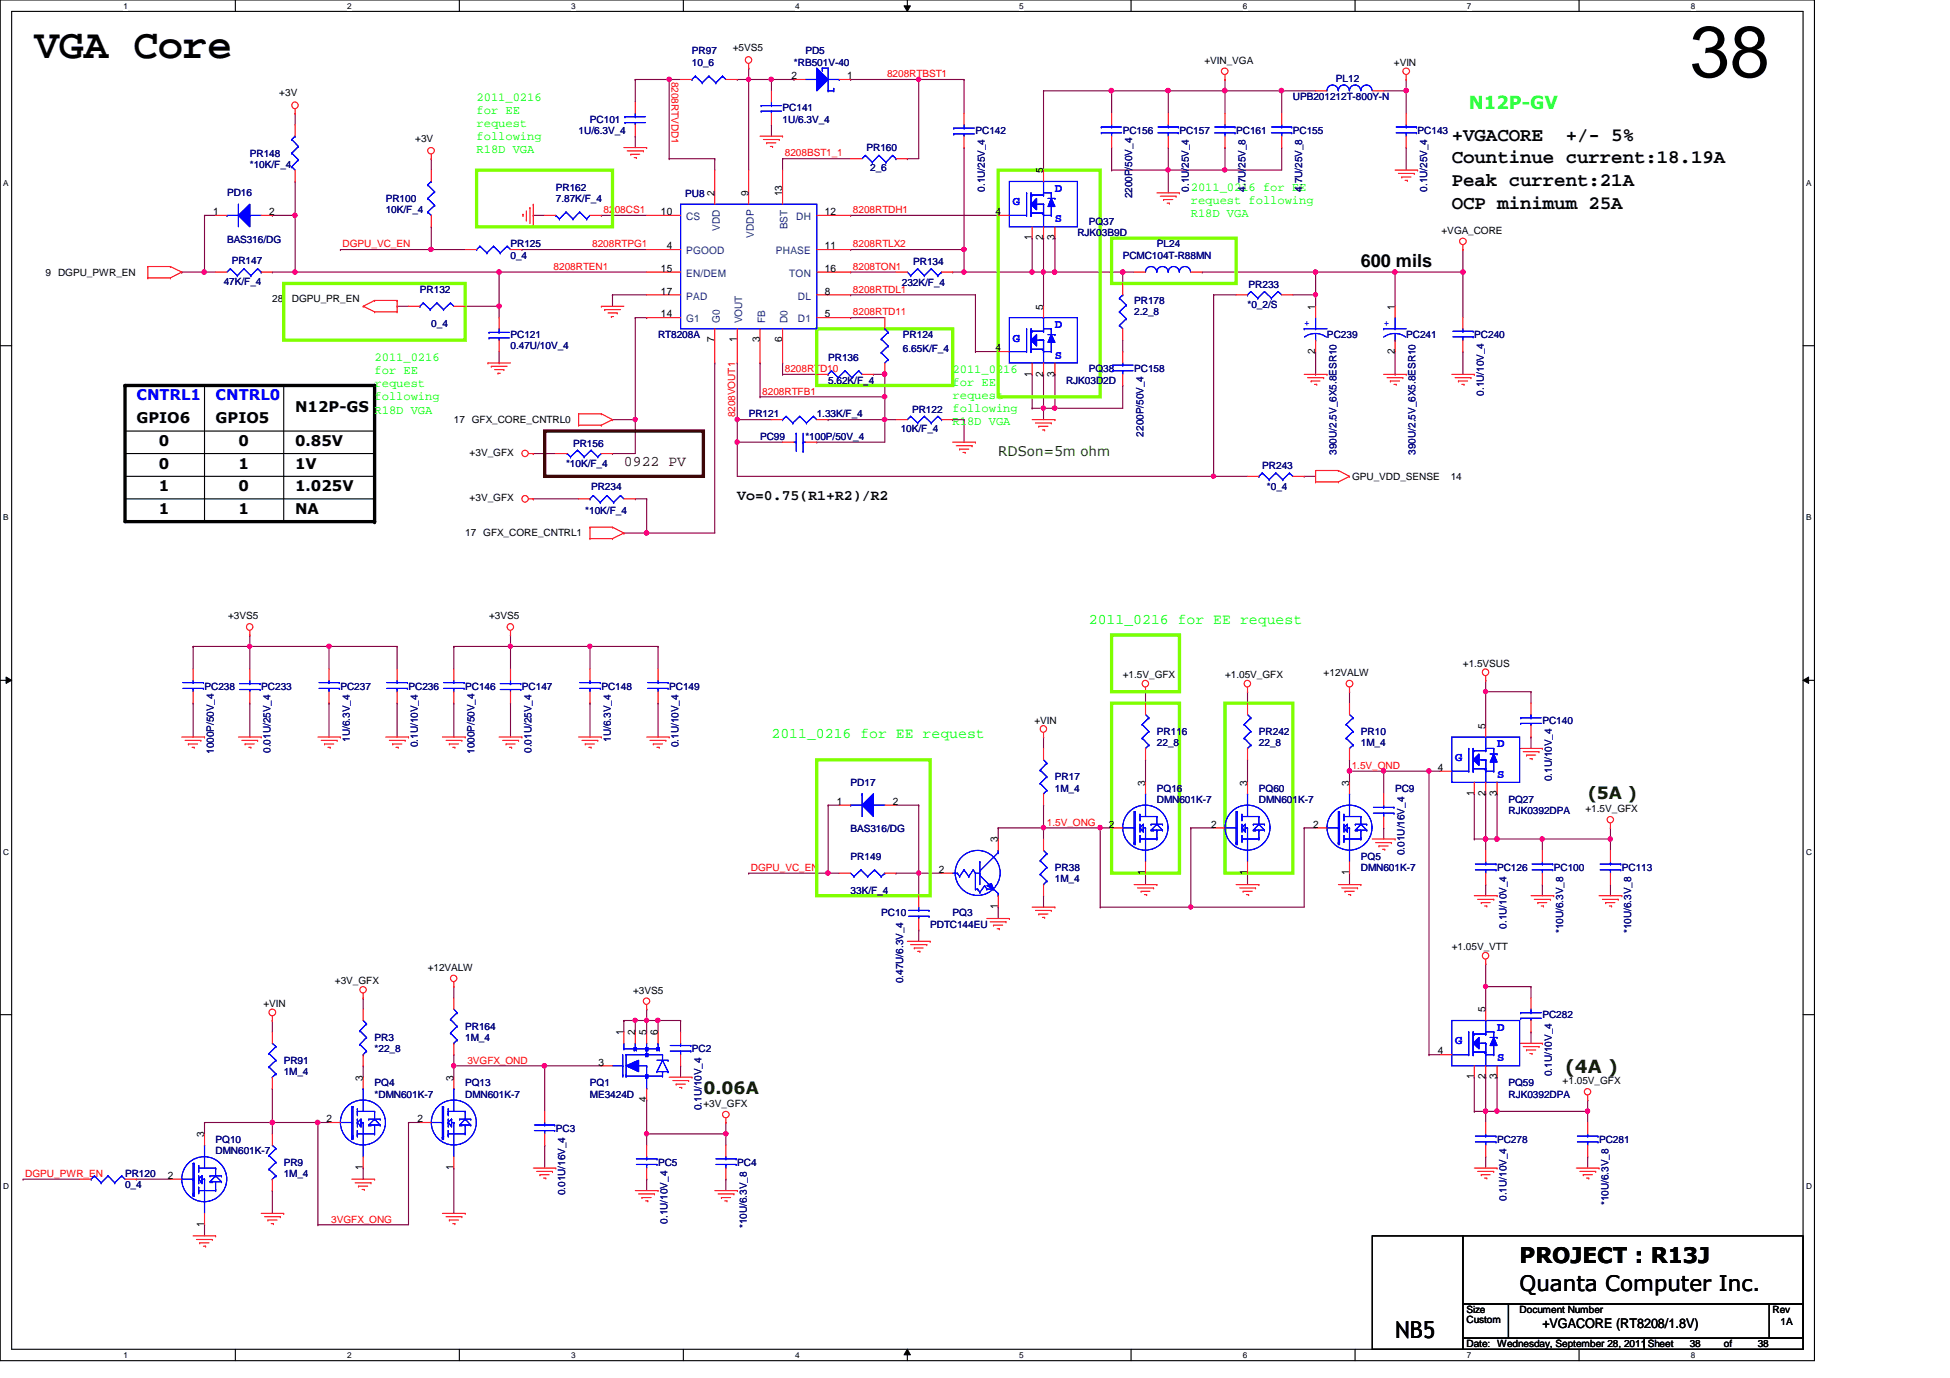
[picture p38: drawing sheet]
<svg xmlns="http://www.w3.org/2000/svg" width="297mm" height="210mm" viewBox="0 0 297 210" stroke-linecap="round" stroke-linejoin="round" font-family="sans-serif">
<defs><g id="words">
<text font-size="11" x="257.4" y="11.7">38</text>
<text font-size="6.3" x="5.2" y="8.8">VGA Core</text>
<text font-size="3.6" x="212.5" y="203.9">NB5</text>
<g font-size="3.3">
<text x="231.5" y="196.7">Quanta Computer Inc.</text>
<text x="231.5" y="192.4">PROJECT : R13J</text>
</g>
<g font-size="2.9">
<text x="221.1" y="21.4">+VGACORE</text>
<text x="238.5" y="21.4">+/- 5%</text>
<text x="221.1" y="24.9">Countinue current:18.19A</text>
<text x="221.1" y="28.3">Peak current:21A</text>
<text x="221.1" y="31.8">OCP minimum 25A</text>
</g>
<text font-size="2.8" fill="#00ff40" x="223.8" y="16.6">N12P-GV</text>
<text font-size="2.8" x="207.3" y="40.6">600 mils</text>
<text font-size="2.8" fill="#004000" x="238.4" y="163.4">(4A )</text>
<g font-size="2.6" fill="#004000">
<text x="241.8" y="121.8">(5A )</text>
<text x="107.1" y="166.7">0.06A</text>
</g>
<g font-size="2.2" fill="#00f">
<text x="20.8" y="61">CNTRL1</text>
<text x="32.8" y="61">CNTRL0</text>
</g>
<g font-size="2.2">
<text x="20.8" y="64.5">GPIO6</text>
<text x="32.8" y="64.5">GPIO5</text>
<text x="45" y="62.7">N12P-GS</text>
<text x="24.2" y="67.9">0</text>
<text x="24.2" y="71.4">0</text>
<text x="36.3" y="67.9">0</text>
<text x="36.3" y="71.4">1</text>
<text x="45" y="71.4">1V</text>
<text x="45" y="67.9">0.85V</text>
<text x="24.2" y="74.8">1</text>
<text x="36.3" y="74.8">0</text>
<text x="45" y="74.8">1.025V</text>
<text x="112.3" y="76.2">Vo=0.75(R1+R2)/R2</text>
<text x="24.2" y="78.3">1</text>
<text x="36.3" y="78.3">1</text>
<text x="45" y="78.3">NA</text>
</g>
<text font-size="2.2" fill="#400000" x="95" y="70.9">0922 PV</text>
<g font-size="2.2" fill="#0f0">
<text x="165.9" y="95.1">2011_0216 for EE request</text>
<text x="117.5" y="112.4">2011_0216 for EE request</text>
</g>
<text font-size="2" fill="#008000" x="152.1" y="69.4">RDSon=5m ohm</text>
<text font-size="2" x="234.9" y="202.3">+VGACORE (RT8208/1.8V)</text>
<g font-size="1.9" fill="#0f0">
<text x="72.6" y="15.3">2011_0216</text>
<text x="72.6" y="17.3">for EE</text>
<text x="72.6" y="19.3">request</text>
<text x="72.6" y="21.3">following</text>
<text x="72.6" y="23.3">R18D VGA</text>
<text x="181.4" y="29.1">2011_0216 for EE</text>
<text x="181.4" y="31.1">request following</text>
<text x="181.4" y="33.1">R18D VGA</text>
<text x="57.1" y="55">2011_0216</text>
<text x="57.1" y="57">for EE</text>
<text x="57.1" y="59">request</text>
<text x="145.1" y="56.8">2011_0216</text>
<text x="145.1" y="58.8">for EE</text>
<text x="57.1" y="61">following</text>
<text x="57.1" y="63">R18D VGA</text>
<text x="145.1" y="60.7">request</text>
<text x="145.1" y="62.7">following</text>
<text x="145.1" y="64.7">R18D VGA</text>
</g>
<g font-size="1.9" fill="#00f">
<text x="160.7" y="29.2">D</text>
<text x="154.3" y="31.3">G</text>
<text x="160.7" y="33.9">S</text>
<text x="154.3" y="52">G</text>
<text x="160.7" y="50">D</text>
<text x="160.7" y="54.6">S</text>
<text x="228" y="113.8">D</text>
<text x="221.7" y="115.9">G</text>
<text x="228" y="118.5">S</text>
<text x="221.7" y="159.1">G</text>
<text x="228" y="157">D</text>
<text x="228" y="161.7">S</text>
</g>
<g font-size="1.6">
<text x="120.6" y="12.1">2</text>
<text x="129.1" y="12.1">1</text>
<text x="108.8" y="29.9" transform="rotate(-90 108.8 29.9)">2</text>
<text x="114" y="29.9" transform="rotate(-90 114 29.9)">9</text>
<text x="119.2" y="29.9" transform="rotate(-90 119.2 29.9)">13</text>
<text x="158.9" y="26.4" transform="rotate(-90 158.9 26.4)">5</text>
<text x="32.5" y="32.8">1</text>
<text x="41" y="32.8">2</text>
<text x="100.7" y="32.8">10</text>
<text x="125.6" y="32.8">12</text>
<text x="151.6" y="32.8">4</text>
<text x="100.7" y="41.4">15</text>
<text x="101.6" y="38">4</text>
<text x="125.6" y="38">11</text>
<text x="125.6" y="41.4">16</text>
<text x="157.2" y="36.6" transform="rotate(-90 157.2 36.6)">1</text>
<text x="158.9" y="36.6" transform="rotate(-90 158.9 36.6)">2</text>
<text x="160.7" y="36.6" transform="rotate(-90 160.7 36.6)">3</text>
<text x="100.7" y="44.9">17</text>
<text x="125.6" y="44.9">8</text>
<text x="158.9" y="47.2" transform="rotate(-90 158.9 47.2)">5</text>
<text x="200.4" y="47.2" transform="rotate(-90 200.4 47.2)">1</text>
<text x="212.5" y="47.2" transform="rotate(-90 212.5 47.2)">1</text>
<text x="100.7" y="48.3">14</text>
<text x="108.8" y="52.2" transform="rotate(-90 108.8 52.2)">7</text>
<text x="112.3" y="52.2" transform="rotate(-90 112.3 52.2)">1</text>
<text x="115.7" y="52.2" transform="rotate(-90 115.7 52.2)">3</text>
<text x="119.2" y="52.2" transform="rotate(-90 119.2 52.2)">6</text>
<text x="125.6" y="48.3">5</text>
<text x="151.6" y="53.5">4</text>
<text x="200.4" y="53.9" transform="rotate(-90 200.4 53.9)">2</text>
<text x="212.5" y="53.9" transform="rotate(-90 212.5 53.9)">2</text>
<text x="157.2" y="57.4" transform="rotate(-90 157.2 57.4)">1</text>
<text x="158.9" y="57.4" transform="rotate(-90 158.9 57.4)">2</text>
<text x="160.7" y="57.4" transform="rotate(-90 160.7 57.4)">3</text>
<text x="226.3" y="111" transform="rotate(-90 226.3 111)">5</text>
<text x="174.5" y="119.7" transform="rotate(-90 174.5 119.7)">3</text>
<text x="190" y="119.7" transform="rotate(-90 190 119.7)">3</text>
<text x="205.5" y="119.7" transform="rotate(-90 205.5 119.7)">3</text>
<text x="219" y="117.4">4</text>
<text x="127.5" y="122.6">1</text>
<text x="136" y="122.6">2</text>
<text x="224.5" y="121.2" transform="rotate(-90 224.5 121.2)">1</text>
<text x="226.3" y="121.2" transform="rotate(-90 226.3 121.2)">2</text>
<text x="228" y="121.2" transform="rotate(-90 228 121.2)">3</text>
<text x="152" y="128.3" transform="rotate(-90 152 128.3)">3</text>
<text x="168.9" y="126.1">2</text>
<text x="184.5" y="126.1">2</text>
<text x="200" y="126.1">2</text>
<text x="143" y="133">2</text>
<text x="174.5" y="133.3" transform="rotate(-90 174.5 133.3)">1</text>
<text x="190" y="133.3" transform="rotate(-90 190 133.3)">1</text>
<text x="205.5" y="133.3" transform="rotate(-90 205.5 133.3)">1</text>
<text x="152" y="138.5" transform="rotate(-90 152 138.5)">1</text>
<text x="226.3" y="154.2" transform="rotate(-90 226.3 154.2)">5</text>
<text x="95" y="157.7" transform="rotate(-90 95 157.7)">1</text>
<text x="96.7" y="157.7" transform="rotate(-90 96.7 157.7)">2</text>
<text x="98.5" y="157.7" transform="rotate(-90 98.5 157.7)">5</text>
<text x="100.2" y="157.7" transform="rotate(-90 100.2 157.7)">6</text>
<text x="219" y="160.6">4</text>
<text x="55.3" y="164.6" transform="rotate(-90 55.3 164.6)">3</text>
<text x="69.1" y="164.6" transform="rotate(-90 69.1 164.6)">3</text>
<text x="91.2" y="162.3">3</text>
<text x="98.5" y="167.9" transform="rotate(-90 98.5 167.9)">4</text>
<text x="224.5" y="164.4" transform="rotate(-90 224.5 164.4)">1</text>
<text x="226.3" y="164.4" transform="rotate(-90 226.3 164.4)">2</text>
<text x="228" y="164.4" transform="rotate(-90 228 164.4)">3</text>
<text x="31.1" y="173.2" transform="rotate(-90 31.1 173.2)">3</text>
<text x="49.7" y="170.9">2</text>
<text x="63.6" y="170.9">2</text>
<text x="25.6" y="179.6">2</text>
<text x="55.3" y="178.3" transform="rotate(-90 55.3 178.3)">1</text>
<text x="69.1" y="178.3" transform="rotate(-90 69.1 178.3)">1</text>
<text x="31.1" y="186.9" transform="rotate(-90 31.1 186.9)">1</text>
</g>
<g font-size="1.6" fill="#004080">
<text x="104.5" y="33.5">CS</text>
<text x="109.6" y="35.2" transform="rotate(-90 109.6 35.2)">VDD</text>
<text x="120" y="34.9" transform="rotate(-90 120 34.9)">BST</text>
<text x="121.3" y="33.5">DH</text>
<text x="104.5" y="38.7">PGOOD</text>
<text x="114.8" y="36.2" transform="rotate(-90 114.8 36.2)">VDDP</text>
<text x="118.2" y="38.7">PHASE</text>
<text x="104.5" y="42.2">EN/DEM</text>
<text x="104.5" y="45.6">PAD</text>
<text x="120.2" y="42.2">TON</text>
<text x="121.5" y="45.6">DL</text>
<text x="104.5" y="49.1">G1</text>
<text x="109.6" y="49.2" transform="rotate(-90 109.6 49.2)">G0</text>
<text x="113.1" y="49.2" transform="rotate(-90 113.1 49.2)">VOUT</text>
<text x="116.5" y="49.2" transform="rotate(-90 116.5 49.2)">FB</text>
<text x="120" y="49.2" transform="rotate(-90 120 49.2)">D0</text>
<text x="121.5" y="49.1">D1</text>
</g>
<g font-size="1.5" fill="#000080">
<text x="105.4" y="8.3">PR97</text>
<text x="105.4" y="10">10_6</text>
<text x="120.9" y="10">*RB501V-40</text>
<text x="122.7" y="8.3">PD5</text>
<text x="119.2" y="16.9">PC141</text>
<text x="196.9" y="15.2">UPB201212T-800Y-N</text>
<text x="203.5" y="12.4">PL12</text>
<text x="38.1" y="23.9">PR148</text>
<text x="88.1" y="20.4">1U/6.3V_4</text>
<text x="89.9" y="18.7">PC101</text>
<text x="119.2" y="18.7">1U/6.3V_4</text>
<text x="132" y="23">PR160</text>
<text x="148.6" y="20.4">PC142</text>
<text x="171" y="20.4">PC156</text>
<text x="179.7" y="20.4">PC157</text>
<text x="188.3" y="20.4">PC161</text>
<text x="196.9" y="20.4">PC155</text>
<text x="215.9" y="20.4">PC143</text>
<text x="34.6" y="29.9">PD16</text>
<text x="38.1" y="25.6">*10K/F_4</text>
<text x="84.7" y="29">PR162</text>
<text x="132.5" y="26.1">2_6</text>
<text x="150" y="29.2" transform="rotate(-90 150 29.2)">0.1U/25V_4</text>
<text x="181.1" y="29.2" transform="rotate(-90 181.1 29.2)">0.1U/25V_4</text>
<text x="189.7" y="29.2" transform="rotate(-90 189.7 29.2)">4.7U/25V_8</text>
<text x="198.4" y="29.2" transform="rotate(-90 198.4 29.2)">4.7U/25V_8</text>
<text x="217.4" y="29.2" transform="rotate(-90 217.4 29.2)">0.1U/25V_4</text>
<text x="58.8" y="30.8">PR100</text>
<text x="58.8" y="32.5">10K/F_4</text>
<text x="84.7" y="30.8">7.87K/F_4</text>
<text x="104.4" y="30.1">PU8</text>
<text x="164.1" y="35.9">RJK03B9D</text>
<text x="165.9" y="34.2">PQ37</text>
<text x="172.5" y="30.2" transform="rotate(-90 172.5 30.2)">2200P/50V_4</text>
<text x="34.6" y="37">BAS316/DG</text>
<text x="35.3" y="40.3">PR147</text>
<text x="77.8" y="37.7">PR125</text>
<text x="77.8" y="39.4">0_4</text>
<text x="139.1" y="40.4">PR134</text>
<text x="171" y="39.4">PCMC104T-R88MN</text>
<text x="176.2" y="37.7">PL24</text>
<text x="34.1" y="43.4">47K/F_4</text>
<text x="64" y="44.6">PR132</text>
<text x="137.4" y="43.6">232K/F_4</text>
<text x="172.8" y="46.3">PR178</text>
<text x="190" y="47">*0_2/S</text>
<text x="190.2" y="43.9">PR233</text>
<text x="65.7" y="49.8">0_4</text>
<text x="77.8" y="51.5">PC121</text>
<text x="77.8" y="53.2">0.47U/10V_4</text>
<text x="100.2" y="51.5">RT8208A</text>
<text x="137.5" y="51.5">PR124</text>
<text x="137.5" y="53.6">6.65K/F_4</text>
<text x="172.8" y="48">2.2_8</text>
<text x="202.1" y="51.5">PC239</text>
<text x="214.2" y="51.5">PC241</text>
<text x="224.6" y="51.5">PC240</text>
<text x="126.2" y="54.9">PR136</text>
<text x="126.2" y="58.4">5.62K/F_4</text>
<text x="162.4" y="58.4">RJK03D2D</text>
<text x="165.9" y="56.7">PQ38</text>
<text x="172.8" y="56.7">PC158</text>
<text x="114" y="63.6">PR121</text>
<text x="124.4" y="63.6">1.33K/F_4</text>
<text x="137.2" y="65.8">10K/F_4</text>
<text x="138.9" y="62.9">PR122</text>
<text x="226" y="60.3" transform="rotate(-90 226 60.3)">0.1U/10V_4</text>
<text x="86.2" y="71.2">*10K/F_4</text>
<text x="87.3" y="68.1">PR156</text>
<text x="115.8" y="67.1">PC99</text>
<text x="122.7" y="67.1">*100P/50V_4</text>
<text x="174.2" y="66.5" transform="rotate(-90 174.2 66.5)">2200P/50V_4</text>
<text x="192.3" y="71.4">PR243</text>
<text x="203.6" y="69.3" transform="rotate(-90 203.6 69.3)">390U/2.5V_6X5.8ESR10</text>
<text x="215.6" y="69.3" transform="rotate(-90 215.6 69.3)">390U/2.5V_6X5.8ESR10</text>
<text x="90" y="74.6">PR234</text>
<text x="193" y="74.6">*0_4</text>
<text x="89.2" y="78.3">*10K/F_4</text>
<text x="31.2" y="105">PC238</text>
<text x="39.8" y="105">PC233</text>
<text x="51.9" y="105">PC237</text>
<text x="62.2" y="105">PC236</text>
<text x="70.9" y="105">PC146</text>
<text x="79.5" y="105">PC147</text>
<text x="91.6" y="105">PC148</text>
<text x="101.9" y="105">PC149</text>
<text x="53.3" y="113" transform="rotate(-90 53.3 113)">1U/6.3V_4</text>
<text x="63.7" y="113.8" transform="rotate(-90 63.7 113.8)">0.1U/10V_4</text>
<text x="93" y="113" transform="rotate(-90 93 113)">1U/6.3V_4</text>
<text x="103.4" y="113.8" transform="rotate(-90 103.4 113.8)">0.1U/10V_4</text>
<text x="176.2" y="111.9">PR116</text>
<text x="176.2" y="113.7">22_8</text>
<text x="191.8" y="111.9">PR242</text>
<text x="191.8" y="113.7">22_8</text>
<text x="207.3" y="111.9">PR10</text>
<text x="207.3" y="113.7">1M_4</text>
<text x="234.9" y="110.2">PC140</text>
<text x="32.6" y="114.9" transform="rotate(-90 32.6 114.9)">1000P/50V_4</text>
<text x="41.2" y="114.7" transform="rotate(-90 41.2 114.7)">0.01U/25V_4</text>
<text x="72.3" y="114.9" transform="rotate(-90 72.3 114.9)">1000P/50V_4</text>
<text x="80.9" y="114.7" transform="rotate(-90 80.9 114.7)">0.01U/25V_4</text>
<text x="129.6" y="119.7">PD17</text>
<text x="160.7" y="118.9">PR17</text>
<text x="236.4" y="119" transform="rotate(-90 236.4 119)">0.1U/10V_4</text>
<text x="160.7" y="120.6">1M_4</text>
<text x="176.2" y="120.6">PQ16</text>
<text x="176.2" y="122.3">DMN601K-7</text>
<text x="191.8" y="120.6">PQ60</text>
<text x="191.8" y="122.3">DMN601K-7</text>
<text x="212.5" y="120.6">PC9</text>
<text x="229.8" y="122.3">PQ27</text>
<text x="229.8" y="124">RJK0392DPA</text>
<text x="129.6" y="130.9">PR149</text>
<text x="129.6" y="126.8">BAS316/DG</text>
<text x="207.3" y="130.9">PQ5</text>
<text x="213.9" y="130.3" transform="rotate(-90 213.9 130.3)">0.01U/16V_4</text>
<text x="129.6" y="136.1">33K/F_4</text>
<text x="160.7" y="132.7">PR38</text>
<text x="160.7" y="134.4">1M_4</text>
<text x="207.3" y="132.7">DMN601K-7</text>
<text x="228" y="132.7">PC126</text>
<text x="236.7" y="132.7">PC100</text>
<text x="247.1" y="132.7">PC113</text>
<text x="134.2" y="139.6">PC10</text>
<text x="141.7" y="141.3">PDTC144EU</text>
<text x="145.1" y="139.6">PQ3</text>
<text x="229.5" y="141.5" transform="rotate(-90 229.5 141.5)">0.1U/10V_4</text>
<text x="238.1" y="142.2" transform="rotate(-90 238.1 142.2)">*10U/6.3V_8</text>
<text x="248.5" y="142.2" transform="rotate(-90 248.5 142.2)">*10U/6.3V_8</text>
<text x="137.6" y="149.8" transform="rotate(-90 137.6 149.8)">0.47U/6.3V_4</text>
<text x="234.9" y="155.1">PC282</text>
<text x="57.1" y="158.6">PR3</text>
<text x="57.1" y="160.3">*22_8</text>
<text x="70.9" y="156.8">PR164</text>
<text x="70.9" y="158.6">1M_4</text>
<text x="105.4" y="160.3">PC2</text>
<text x="43.2" y="162.1">PR91</text>
<text x="43.2" y="163.7">1M_4</text>
<text x="57.1" y="165.5">PQ4</text>
<text x="57.1" y="167.2">*DMN601K-7</text>
<text x="70.9" y="165.5">PQ13</text>
<text x="70.9" y="167.2">DMN601K-7</text>
<text x="89.9" y="165.5">PQ1</text>
<text x="89.9" y="167.2">ME3424D</text>
<text x="229.8" y="165.5">PQ59</text>
<text x="229.8" y="167.2">RJK0392DPA</text>
<text x="236.4" y="163.9" transform="rotate(-90 236.4 163.9)">0.1U/10V_4</text>
<text x="84.7" y="172.4">PC3</text>
<text x="106.8" y="169.1" transform="rotate(-90 106.8 169.1)">0.1U/10V_4</text>
<text x="19" y="179.3">PR120</text>
<text x="32.8" y="174.1">PQ10</text>
<text x="32.8" y="175.9">DMN601K-7</text>
<text x="43.2" y="177.6">PR9</text>
<text x="43.2" y="179.3">1M_4</text>
<text x="100.2" y="177.6">PC5</text>
<text x="112.3" y="177.6">PC4</text>
<text x="228" y="174.1">PC278</text>
<text x="243.6" y="174.1">PC281</text>
<text x="19" y="181">0_4</text>
<text x="86.1" y="182.1" transform="rotate(-90 86.1 182.1)">0.01U/16V_4</text>
<text x="229.5" y="182.9" transform="rotate(-90 229.5 182.9)">0.1U/10V_4</text>
<text x="245" y="183.6" transform="rotate(-90 245 183.6)">*10U/6.3V_8</text>
<text x="101.7" y="186.4" transform="rotate(-90 101.7 186.4)">0.1U/10V_4</text>
<text x="113.7" y="187.1" transform="rotate(-90 113.7 187.1)">*10U/6.3V_8</text>
</g>
<g font-size="1.5">
<text x="111.6" y="7.8">+5VS5</text>
<text x="183.5" y="9.7">+VIN_VGA</text>
<text x="212.3" y="10">+VIN</text>
<text x="42.5" y="14.7">+3V</text>
<text x="63.2" y="21.6">+3V</text>
<text x="219.6" y="35.6">+VGA_CORE</text>
<text x="6.9" y="42">9 DGPU_PWR_EN</text>
<text x="41.5" y="46">28</text>
<text x="44.4" y="46">DGPU_PR_EN</text>
<text x="69.1" y="64.4">17 GFX_CORE_CNTRL0</text>
<text x="71.5" y="69.5">+3V_GFX</text>
<text x="71.5" y="76.4">+3V_GFX</text>
<text x="205.9" y="73.1">GPU_VDD_SENSE</text>
<text x="221" y="73.1">14</text>
<text x="70.9" y="81.7">17 GFX_CORE_CNTRL1</text>
<text x="34.8" y="94.3">+3VS5</text>
<text x="74.5" y="94.3">+3VS5</text>
<text x="222.8" y="101.6">+1.5VSUS</text>
<text x="171" y="103.3">+1.5V_GFX</text>
<text x="186.6" y="103.3">+1.05V_GFX</text>
<text x="201.6" y="103">+12VALW</text>
<text x="157.6" y="110.2">+VIN</text>
<text x="241.5" y="123.7">+1.5V_GFX</text>
<text x="51" y="149.9">+3V_GFX</text>
<text x="65.1" y="147.9">+12VALW</text>
<text x="221.1" y="144.8">+1.05V_VTT</text>
<text x="40.1" y="153.4">+VIN</text>
<text x="96.4" y="151.3">+3VS5</text>
<text x="238" y="165.1">+1.05V_GFX</text>
<text x="107.1" y="168.6">+3V_GFX</text>
<text x="223.4" y="200">Size</text>
<text x="223.4" y="201.6">Custom</text>
<text x="231.5" y="200">Document Number</text>
<text x="270" y="200">Rev</text>
<text x="271.2" y="201.8">1A</text>
<text x="223.4" y="205.2">Date: Wednesday, September 28, 2011Sheet</text>
<text x="257.4" y="205.2">38</text>
<text x="262.6" y="205.2">of</text>
<text x="267.8" y="205.2">38</text>
</g>
<g font-size="1.5" fill="#f00">
<text x="135.1" y="11.8">8208RTBST1</text>
<text x="102.3" y="12.4" transform="rotate(90 102.3 12.4)">8208RTVDD1</text>
<text x="119.5" y="23.8">8208BST1_1</text>
<text x="91.9" y="32.5">8208CS1</text>
<text x="129.9" y="32.5">8208RTDH1</text>
<text x="52.2" y="37.7">DGPU_VC_EN</text>
<text x="84.3" y="41.1">8208RTEN1</text>
<text x="90.2" y="37.7">8208RTPG1</text>
<text x="129.9" y="41.1">8208TON1</text>
<text x="129.9" y="37.7">8208RTLX2</text>
<text x="129.9" y="44.6">8208RTDL1</text>
<text x="129.9" y="48">8208RTD11</text>
<text x="119.5" y="56.7">8208RTD10</text>
<text x="112" y="63.6" transform="rotate(-90 112 63.6)">8208VOUT1</text>
<text x="116.1" y="60.1">8208RTFB1</text>
<text x="205.9" y="117.1">1.5V_OND</text>
<text x="159.5" y="125.8">1.5V_ONG</text>
<text x="114.4" y="132.7">DGPU_VC_EN</text>
<text x="71.2" y="162">3VGFX_OND</text>
<text x="3.8" y="179.3">DGPU_PWR_EN</text>
<text x="50.5" y="186.2">3VGFX_ONG</text>
</g>
<g font-size="1.5" fill="#00f">
<text x="198.7" y="49.6">+</text>
<text x="210.8" y="49.6">+</text>
</g>
<g font-size="1.3">
<text x="18.8" y="1.4">1</text>
<text x="52.9" y="1.4">2</text>
<text x="87" y="1.4">3</text>
<text x="121.1" y="1.4">4</text>
<text x="155.2" y="1.4">5</text>
<text x="189.3" y="1.4">6</text>
<text x="223.4" y="1.4">7</text>
<text x="257.6" y="1.4">8</text>
<text x=".5" y="28.3">A</text>
<text x="275.1" y="28.3">A</text>
<text x=".5" y="79.2">B</text>
<text x="275.1" y="79.2">B</text>
<text x=".5" y="130.2">C</text>
<text x="275.1" y="130.2">C</text>
<text x=".5" y="181.1">D</text>
<text x="275.1" y="181.1">D</text>
<text x="18.8" y="206.9">1</text>
<text x="52.9" y="206.9">2</text>
<text x="87" y="206.9">3</text>
<text x="121.1" y="206.9">4</text>
<text x="155.2" y="206.9">5</text>
<text x="189.3" y="206.9">6</text>
<text x="223.4" y="206.9">7</text>
<text x="257.6" y="206.9">8</text>
</g>
</g></defs>
<path d="M0 0h276.4v207.3h-276.4zM1.8 1.7h272.9v203.8h-272.9z" fill="none" stroke="#000" stroke-width=".17"/>
<g fill="#fff">
<path d="M18.8 .2h.7v1.4h-.7z"/>
<path d="M18.8 205.7h.7v1.4h-.7z"/>
</g>
<path d="M35.9 0v1.7M35.9 205.5v1.8" fill="none" stroke="#000" stroke-width=".17"/>
<g fill="#fff">
<path d="M52.9 .2h.6v1.4h-.6z"/>
<path d="M52.9 205.7h.6v1.4h-.6z"/>
</g>
<path d="M70 0v1.7M70 205.5v1.8" fill="none" stroke="#000" stroke-width=".17"/>
<g fill="#fff">
<path d="M87 .2h.7v1.4h-.7z"/>
<path d="M87 205.7h.7v1.4h-.7z"/>
</g>
<path d="M104.1 0v1.7M104.1 205.5v1.8" fill="none" stroke="#000" stroke-width=".17"/>
<g fill="#fff">
<path d="M121.1 .2h.7v1.4h-.7z"/>
<path d="M121.1 205.7h.7v1.4h-.7z"/>
</g>
<path d="M138.2 0v1.7M138.2 205.5v1.8" fill="none" stroke="#000" stroke-width=".17"/>
<path d="M137.7 .9h1l-.5 .8zM138.2 205.5l.5 .9h-1z" fill="#000"/>
<path d="M137.7 .9h1l-.5 .8zM138.2 205.5l.5 .9h-1z" fill="none" stroke="#000" stroke-width=".15"/>
<g fill="#fff">
<path d="M155.2 .2h.7v1.4h-.7z"/>
<path d="M155.2 205.7h.7v1.4h-.7z"/>
</g>
<path d="M172.3 0v1.7M172.3 205.5v1.8" fill="none" stroke="#000" stroke-width=".17"/>
<g fill="#fff">
<path d="M189.3 .2h.7v1.4h-.7z"/>
<path d="M189.3 205.7h.7v1.4h-.7z"/>
</g>
<path d="M206.4 0v1.7M206.4 205.5v1.8" fill="none" stroke="#000" stroke-width=".17"/>
<g fill="#fff">
<path d="M223.4 .2h.7v1.4h-.7z"/>
<path d="M223.4 205.7h.7v1.4h-.7z"/>
</g>
<path d="M240.5 0v1.7M240.5 205.5v1.8" fill="none" stroke="#000" stroke-width=".17"/>
<g fill="#fff">
<path d="M257.6 .2h.6v1.4h-.6z"/>
<path d="M257.6 205.7h.6v1.4h-.6z"/>
<path d="M.5 27.2h.8v1.4h-.8z"/>
<path d="M275.1 27.2h.8v1.4h-.8z"/>
<path d="M.5 78.1h.8v1.4h-.8z"/>
<path d="M275.1 78.1h.8v1.4h-.8z"/>
</g>
<path d="M0 52.7h1.8M274.7 52.7h1.7" fill="none" stroke="#000" stroke-width=".17"/>
<g fill="#fff">
<path d="M.5 129.1h.9v1.4h-.9z"/>
<path d="M275.1 129.1h.9v1.4h-.9z"/>
</g>
<path d="M0 103.6h1.8M274.7 103.6h1.7" fill="none" stroke="#000" stroke-width=".17"/>
<path d="M.9 103.1l.9 .5-.9 .5zM274.7 103.6l.8-.5v1z" fill="#000"/>
<path d="M.9 103.1l.9 .5-.9 .5zM274.7 103.6l.8-.5v1z" fill="none" stroke="#000" stroke-width=".15"/>
<g fill="#fff">
<path d="M.5 180h.9v1.4h-.9z"/>
<path d="M275.1 180h.9v1.4h-.9z"/>
</g>
<path d="M0 154.6h1.8M274.7 154.6h1.7" fill="none" stroke="#000" stroke-width=".17"/>
<path d="M65.7 38h.1M65.7 38h5.2M20.8 179.6h.1M20.8 179.6h5.1" fill="none" stroke="#800040" stroke-width=".17"/>
<circle cx="65.7" cy="38" r=".33" fill="#f0f"/>
<circle cx="65.7" cy="38" r=".33" fill="none" stroke="#f0f" stroke-width=".17"/>
<path d="M186.6 13.8h.1M186.6 13.8v3.5M186.6 22.5h.1M186.6 22.5v3.4" fill="none" stroke="#800040" stroke-width=".17"/>
<circle cx="186.6" cy="13.8" r=".34" fill="#f0f"/>
<circle cx="186.6" cy="13.8" r=".34" fill="none" stroke="#f0f" stroke-width=".17"/>
<path d="M186.6 13.8h.1M186.6 13.8h8.6M222.8 38h.1M222.8 38v3.4" fill="none" stroke="#800040" stroke-width=".17"/>
<circle cx="195.2" cy="13.8" r=".34" fill="#f0f"/>
<circle cx="195.2" cy="13.8" r=".34" fill="none" stroke="#f0f" stroke-width=".17"/>
<path d="M178 13.8h.1M178 13.8h8.6M195.2 13.8h.1M195.2 13.8v3.5M169.3 25.9h.1M178 22.5h.1M178 22.5v3.4h-8.7M195.2 22.5h.1M195.2 22.5v3.4" fill="none" stroke="#800040" stroke-width=".17"/>
<circle cx="177.9" cy="13.8" r=".34" fill="#f0f"/>
<circle cx="177.9" cy="13.8" r=".34" fill="none" stroke="#f0f" stroke-width=".17"/>
<path d="M51.9 38h.1M65.7 34.5h.1M65.7 34.5v3.5h-13.8M160.7 41.4h.1M160.7 41.4h10.3" fill="none" stroke="#800040" stroke-width=".17"/>
<circle cx="160.6" cy="41.4" r=".34" fill="#f0f"/>
<circle cx="160.6" cy="41.4" r=".34" fill="none" stroke="#f0f" stroke-width=".17"/>
<path d="M95 155.4h.1M95 155.4h1.8M95 155.4v1.8M96.8 155.4h.1M96.8 155.4v1.8M98.5 153.7h.1M98.5 153.7v1.7M100.2 155.4h.1M100.2 155.4h3.5" fill="none" stroke="#800040" stroke-width=".17"/>
<circle cx="96.7" cy="155.4" r=".32" fill="#f0f"/>
<circle cx="96.7" cy="155.4" r=".32" fill="none" stroke="#f0f" stroke-width=".17"/>
<path d="M96.8 155.4h.1M96.8 155.4h1.7M69.1 160.7h.1M69.1 162.3h.1M69.1 160.7v3.4M69.1 162.3h13.9M83 162.3h.1M83 174.5h.1M83 162.3v7M83 174.5v3.4" fill="none" stroke="#800040" stroke-width=".17"/>
<circle cx="82.9" cy="162.3" r=".34" fill="#f0f"/>
<circle cx="82.9" cy="162.3" r=".34" fill="none" stroke="#f0f" stroke-width=".17"/>
<circle cx="69.1" cy="162.3" r=".33" fill="#f0f"/>
<circle cx="69.1" cy="162.3" r=".33" fill="none" stroke="#f0f" stroke-width=".17"/>
<path d="M69.1 150.3h.1M69.1 150.3v1.7M69.1 177.9h.1M69.1 177.9v6.9M83 162.3h.1M83 162.3h8.6M98.5 167.6h.1M98.5 167.6v5.1" fill="none" stroke="#800040" stroke-width=".17"/>
<circle cx="98.5" cy="172.7" r=".32" fill="#f0f"/>
<circle cx="98.5" cy="172.7" r=".32" fill="none" stroke="#f0f" stroke-width=".17"/>
<g fill="none" stroke="#800040" stroke-width=".17">
<path d="M41.5 155.4h.1M41.5 155.4v1.8M98.5 155.4h.1M98.5 155.4v1.8M31.2 171h.1M31.2 171v1.7M31.2 171h10.3M41.5 165.8h.1M41.5 171h.1M41.5 165.8v6.9M31.2 186.6h.1M31.2 186.6v1.7"/>
<path d="M41.5 181.4h.1M41.5 181.4v3.4"/>
</g>
<circle cx="98.5" cy="155.4" r=".32" fill="#f0f"/>
<circle cx="98.5" cy="155.4" r=".32" fill="none" stroke="#f0f" stroke-width=".17"/>
<path d="M100.2 155.4h.1M100.2 155.4v1.8M98.5 172.7h.1M98.5 179.6h.1M98.5 172.7v1.8M98.5 179.6v1.8" fill="none" stroke="#800040" stroke-width=".17"/>
<circle cx="100.2" cy="155.4" r=".33" fill="#f0f"/>
<circle cx="100.2" cy="155.4" r=".33" fill="none" stroke="#f0f" stroke-width=".17"/>
<path d="M178 25.9h.1M178 25.9h8.6M200.4 57h.1M200.4 53.6v3.4M103.7 155.4h.1M103.7 155.4v1.8M103.7 162.3h.1M103.7 162.3v1.8" fill="none" stroke="#800040" stroke-width=".17"/>
<circle cx="177.9" cy="25.9" r=".33" fill="#f0f"/>
<circle cx="177.9" cy="25.9" r=".33" fill="none" stroke="#f0f" stroke-width=".17"/>
<path d="M186.6 12.1h.1M186.6 12.1v1.7M81.2 32.8h.1M81.2 32.8h1.8M91.6 32.8h.1M91.6 32.8h6.9M129.6 41.4h.1M129.6 41.4h6.9M115.8 60.5h.1M115.8 60.5h19" fill="none" stroke="#800040" stroke-width=".17"/>
<circle cx="134.8" cy="60.4" r=".33" fill="#f0f"/>
<circle cx="134.8" cy="60.4" r=".33" fill="none" stroke="#f0f" stroke-width=".17"/>
<path d="M183.1 41.4h.1M183.1 41.4h17.3M98.5 76h.1M98.5 76v5.2M98.5 81.2h.1M98.5 81.2h10.4" fill="none" stroke="#800040" stroke-width=".17"/>
<circle cx="98.5" cy="81.2" r=".32" fill="#f0f"/>
<circle cx="98.5" cy="81.2" r=".32" fill="none" stroke="#f0f" stroke-width=".17"/>
<path d="M114 10.4h.1M114 10.4v1.7M119.2 24.2h.1M119.2 24.2v1.7M129.6 32.8h.1M129.6 32.8h22.5M112.3 67.4h.1M112.3 67.4v5.2" fill="none" stroke="#800040" stroke-width=".17"/>
<circle cx="112.3" cy="67.3" r=".33" fill="#f0f"/>
<circle cx="112.3" cy="67.3" r=".33" fill="none" stroke="#f0f" stroke-width=".17"/>
<path d="M119.2 24.2h.1M119.2 24.2h10.4M138.2 24.2h.1M138.2 24.2h1.8M112.3 55.3h.1M112.3 55.3v8.6M212.5 41.4h.1M212.5 41.4h10.3M145.1 63.9h.1M145.1 63.9h1.8M146.9 63.9h.1M146.9 63.9v3.5" fill="none" stroke="#800040" stroke-width=".17"/>
<circle cx="212.5" cy="41.4" r=".34" fill="#f0f"/>
<circle cx="212.5" cy="41.4" r=".34" fill="none" stroke="#f0f" stroke-width=".17"/>
<path d="M101.9 12.1h.1M101.9 12.1v12.1M114 12.1h.1M114 12.1v13.8" fill="none" stroke="#800040" stroke-width=".17"/>
<circle cx="114" cy="12.1" r=".32" fill="#f0f"/>
<circle cx="114" cy="12.1" r=".32" fill="none" stroke="#f0f" stroke-width=".17"/>
<path d="M140 12.1h.1M140 12.1v12.1M129.6 48.4h.1M129.6 48.4h5.2M134.8 57h.1M134.8 57v3.5" fill="none" stroke="#800040" stroke-width=".17"/>
<circle cx="139.9" cy="12.1" r=".32" fill="#f0f"/>
<circle cx="139.9" cy="12.1" r=".32" fill="none" stroke="#f0f" stroke-width=".17"/>
<path d="M140 12.1h.1M140 12.1h6.9M112.3 63.9h.1M112.3 63.9v3.5" fill="none" stroke="#800040" stroke-width=".17"/>
<circle cx="112.3" cy="63.9" r=".32" fill="#f0f"/>
<circle cx="112.3" cy="63.9" r=".32" fill="none" stroke="#f0f" stroke-width=".17"/>
<path d="M129.6 12.1h.1M129.6 12.1h10.4M95 81.2h.1M95 81.2h3.5" fill="none" stroke="#800040" stroke-width=".17"/>
<circle cx="98.5" cy="81.2" r=".32" fill="#f0f"/>
<circle cx="98.5" cy="81.2" r=".32" fill="none" stroke="#f0f" stroke-width=".17"/>
<path d="M186.6 25.9h.1M186.6 25.9h8.6" fill="none" stroke="#800040" stroke-width=".17"/>
<circle cx="186.6" cy="25.9" r=".33" fill="#f0f"/>
<circle cx="186.6" cy="25.9" r=".33" fill="none" stroke="#f0f" stroke-width=".17"/>
<path d="M124.4 67.4h.1M126.1 63.9h.1M126.1 63.9h10.4M134.8 63.9h.1M134.8 63.9v3.5h-10.4" fill="none" stroke="#800040" stroke-width=".17"/>
<circle cx="134.8" cy="63.9" r=".33" fill="#f0f"/>
<circle cx="134.8" cy="63.9" r=".33" fill="none" stroke="#f0f" stroke-width=".17"/>
<g fill="none" stroke="#800040" stroke-width=".17">
<path d="M96.8 12.1h.1M96.8 12.1v3.4M117.5 12.1h3.4M120.9 12.1h.1M79.5 38h.1M79.5 38h19M157.2 36.3h.1M157.2 36.3v5.1h-10.3M159 36.3h.1M159 36.3v5.1M76 41.4h.1M76 41.4h22.5"/>
<path d="M146.9 41.4h.1M157.2 57h.1M157.2 57v5.2M112.3 67.4h.1M112.3 67.4h6.9M157.2 62.2h.1M157.2 62.2h1.8"/>
</g>
<circle cx="157.2" cy="41.4" r=".33" fill="#f0f"/>
<circle cx="157.2" cy="41.4" r=".33" fill="none" stroke="#f0f" stroke-width=".17"/>
<path d="M160.7 57h.1M160.7 57v5.2" fill="none" stroke="#800040" stroke-width=".17"/>
<circle cx="160.7" cy="62.2" r=".33" fill="#f0f"/>
<circle cx="160.7" cy="62.2" r=".33" fill="none" stroke="#f0f" stroke-width=".17"/>
<path d="M159 13.8h.1M159 13.8h19M169.3 13.8h.1M169.3 13.8v3.5" fill="none" stroke="#800040" stroke-width=".17"/>
<circle cx="169.3" cy="13.8" r=".34" fill="#f0f"/>
<circle cx="169.3" cy="13.8" r=".34" fill="none" stroke="#f0f" stroke-width=".17"/>
<path d="M96.8 12.1h.1M96.8 12.1h5.1M178 13.8h.1M178 13.8v3.5" fill="none" stroke="#800040" stroke-width=".17"/>
<circle cx="101.9" cy="12.1" r=".33" fill="#f0f"/>
<circle cx="101.9" cy="12.1" r=".33" fill="none" stroke="#f0f" stroke-width=".17"/>
<path d="M157.2 41.4h.1M157.2 41.4h1.8M159 41.4h.1M159 57h.1M159 41.4v5.3M159 57v6.9M159 62.2h.1M159 62.2h1.7" fill="none" stroke="#800040" stroke-width=".17"/>
<circle cx="158.9" cy="62.2" r=".32" fill="#f0f"/>
<circle cx="158.9" cy="62.2" r=".32" fill="none" stroke="#f0f" stroke-width=".17"/>
<path d="M146.9 12.1h.1M146.9 12.1v5.2M169.3 22.5h.1M169.3 22.5v3.4M171 41.4h.1M171 58.7h.1M171 41.4v1.8M171 58.7v3.5M171 41.4h1.8" fill="none" stroke="#800040" stroke-width=".17"/>
<circle cx="171" cy="41.4" r=".34" fill="#f0f"/>
<circle cx="171" cy="41.4" r=".34" fill="none" stroke="#f0f" stroke-width=".17"/>
<path d="M222.8 41.4h.1M222.8 41.4v7" fill="none" stroke="#800040" stroke-width=".17"/>
<circle cx="222.8" cy="41.4" r=".34" fill="#f0f"/>
<circle cx="222.8" cy="41.4" r=".34" fill="none" stroke="#f0f" stroke-width=".17"/>
<path d="M146.9 38h.1M146.9 38v3.4M178 25.9h.1M178 25.9v3.5M76 55.3h.1M76 53.6v1.7M200.4 44.9h.1M200.4 44.9v1.8M222.8 53.6h.1M222.8 53.6v3.4" fill="none" stroke="#800040" stroke-width=".17"/>
<circle cx="146.8" cy="41.4" r=".33" fill="#f0f"/>
<circle cx="146.8" cy="41.4" r=".33" fill="none" stroke="#f0f" stroke-width=".17"/>
<circle cx="146.8" cy="38" r=".32" fill="#f0f"/>
<circle cx="146.8" cy="38" r=".32" fill="none" stroke="#f0f" stroke-width=".17"/>
<path d="M101.9 24.2h.1M101.9 24.2h7M108.9 24.2h.1M108.9 24.2v1.7M146.9 22.5h.1M146.9 22.5v15.5" fill="none" stroke="#800040" stroke-width=".17"/>
<circle cx="146.8" cy="38" r=".32" fill="#f0f"/>
<circle cx="146.8" cy="38" r=".32" fill="none" stroke="#f0f" stroke-width=".17"/>
<path d="M101.9 12.1h.1M101.9 12.1h1.8M112.3 12.1h.1M112.3 12.1h1.7M129.6 44.9h.1M129.6 44.9h19M159 41.4h.1M159 41.4h1.7" fill="none" stroke="#800040" stroke-width=".17"/>
<circle cx="158.9" cy="41.4" r=".33" fill="#f0f"/>
<circle cx="158.9" cy="41.4" r=".33" fill="none" stroke="#f0f" stroke-width=".17"/>
<g fill="none" stroke="#800040" stroke-width=".17">
<path d="M65.7 24.2h.1M65.7 24.2v1.7M160.7 36.3h.1M160.7 36.3v5.1M108.9 55.3h.1M108.9 55.3v25.9M115.8 55.3h.1M115.8 55.3v5.2M119.2 57h.1M119.2 55.3h.1M119.2 57h5.2M119.2 55.3v1.7"/>
<path d="M133.1 57h.1M133.1 57h1.7M148.6 53.6h.1M148.6 53.6h3.5M112.3 63.9h.1M112.3 63.9h5.2"/>
</g>
<circle cx="134.7" cy="57" r=".34" fill="#f0f"/>
<circle cx="134.7" cy="57" r=".34" fill="none" stroke="#f0f" stroke-width=".17"/>
<g fill="none" stroke="#800040" stroke-width=".17">
<path d="M114 12.1h3.5M117.5 12.1h.1M117.5 19h.1M117.5 12.1v1.7M117.5 19v1.7M129.6 38h.1M129.6 38h17.3M76 46.7h.1M76 46.7v1.7M93.3 44.9h.1M93.3 44.9h5.2M93.3 44.9v1.8"/>
<path d="M148.6 44.9h.1M148.6 44.9v8.7M134.8 60.5h.1M134.8 60.5v3.4"/>
</g>
<circle cx="117.5" cy="12.1" r=".33" fill="#f0f"/>
<circle cx="117.5" cy="12.1" r=".33" fill="none" stroke="#f0f" stroke-width=".17"/>
<g fill="none" stroke="#800040" stroke-width=".17">
<path d="M96.8 20.7h.1M96.8 20.7v1.8M96.8 48.4h.1M96.8 48.4v15.5h-3.5M145.1 41.4h.1M145.1 41.4h1.8M93.3 63.9h.1M93.3 69.1h.1M93.3 69.1h3.5M96.8 76h.1M96.8 76h1.7M160.7 62.2h.1"/>
<path d="M160.7 62.2h10.3M3.5 179.6h.1M3.5 179.6h8.6"/>
</g>
<circle cx="96.7" cy="63.9" r=".32" fill="#f0f"/>
<circle cx="96.7" cy="63.9" r=".32" fill="none" stroke="#f0f" stroke-width=".17"/>
<g fill="none" stroke="#800040" stroke-width=".17">
<path d="M159 13.8h.1M159 13.8v12.1M96.8 48.4h1.7M98.5 48.4h.1M81.2 69.1h.1M81.2 76h.1M81.2 69.1h3.5M81.2 76h6.9M96.8 63.9h.1M96.8 63.9v5.2M55.3 152h.1M55.3 152v1.7"/>
<path d="M48.4 171h.1M48.4 171h1.7M55.3 177.9h.1M55.3 162.3h.1M55.3 162.3v1.8M55.3 177.9v1.7"/>
</g>
<circle cx="48.4" cy="171" r=".34" fill="#f0f"/>
<circle cx="48.4" cy="171" r=".34" fill="none" stroke="#f0f" stroke-width=".17"/>
<path d="M41.5 171h.1M41.5 171h6.9M48.4 171h.1M48.4 171v15.6M62.2 171h.1M62.2 171v15.6M62.2 171h1.8" fill="none" stroke="#800040" stroke-width=".17"/>
<circle cx="41.5" cy="171" r=".34" fill="#f0f"/>
<circle cx="41.5" cy="171" r=".34" fill="none" stroke="#f0f" stroke-width=".17"/>
<path d="M210.8 13.8h3.4M214.2 12.1h.1M214.2 13.8h.1M214.2 12.1v1.7M48.4 186.6h.1M48.4 186.6h13.8" fill="none" stroke="#800040" stroke-width=".17"/>
<circle cx="214.2" cy="13.8" r=".34" fill="#f0f"/>
<circle cx="214.2" cy="13.8" r=".34" fill="none" stroke="#f0f" stroke-width=".17"/>
<path d="M195.2 13.8h.1M195.2 13.8h5.2M110.6 172.7h.1M110.6 172.7v1.8" fill="none" stroke="#800040" stroke-width=".17"/>
<circle cx="110.6" cy="172.7" r=".33" fill="#f0f"/>
<circle cx="110.6" cy="172.7" r=".33" fill="none" stroke="#f0f" stroke-width=".17"/>
<path d="M196.9 44.9h3.5M200.4 44.9h.1M98.5 172.7h.1M98.5 172.7h12.1M110.6 179.6h.1M110.6 179.6v1.8" fill="none" stroke="#800040" stroke-width=".17"/>
<circle cx="200.4" cy="44.9" r=".32" fill="#f0f"/>
<circle cx="200.4" cy="44.9" r=".32" fill="none" stroke="#f0f" stroke-width=".17"/>
<path d="M184.9 44.9h.1M184.9 44.9h3.4M200.4 41.4h.1M200.4 41.4v3.5M234.9 127.8h.1M234.9 127.8v1.7M110.6 171h.1M110.6 171v1.7" fill="none" stroke="#800040" stroke-width=".17"/>
<circle cx="234.9" cy="127.8" r=".33" fill="#f0f"/>
<circle cx="234.9" cy="127.8" r=".33" fill="none" stroke="#f0f" stroke-width=".17"/>
<g fill="none" stroke="#800040" stroke-width=".17">
<path d="M226.3 105.4h.1M226.3 105.4v5.1M226.3 105.4h6.9M198.7 126.1h.1M198.7 126.1h1.7M224.6 127.8h.1M224.6 127.8h1.7M226.3 127.8h.1M226.3 127.8v1.7M234.9 134.7h.1M234.9 134.7v1.7M245.3 127.8h.1"/>
<path d="M245.3 127.8v1.7"/>
</g>
<circle cx="226.3" cy="105.3" r=".32" fill="#f0f"/>
<circle cx="226.3" cy="105.3" r=".32" fill="none" stroke="#f0f" stroke-width=".17"/>
<path d="M233.2 112.3h.1M233.2 112.3v1.7M159 122.6h.1M159 122.6v3.5M181.4 138.2h.1M181.4 138.2h17.3M224.6 120.9h.1M224.6 120.9v6.9M228 120.9h.1M228 120.9v6.9" fill="none" stroke="#800040" stroke-width=".17"/>
<circle cx="181.4" cy="138.1" r=".32" fill="#f0f"/>
<circle cx="181.4" cy="138.1" r=".32" fill="none" stroke="#f0f" stroke-width=".17"/>
<path d="M226.3 103.6h.1M226.3 103.6v1.8M226.3 120.9h.1M226.3 120.9v6.9" fill="none" stroke="#800040" stroke-width=".17"/>
<circle cx="226.3" cy="127.8" r=".33" fill="#f0f"/>
<circle cx="226.3" cy="127.8" r=".33" fill="none" stroke="#f0f" stroke-width=".17"/>
<path d="M217.7 117.5h.1M217.7 117.5h1.7" fill="none" stroke="#800040" stroke-width=".17"/>
<circle cx="217.6" cy="117.4" r=".33" fill="#f0f"/>
<circle cx="217.6" cy="117.4" r=".33" fill="none" stroke="#f0f" stroke-width=".17"/>
<path d="M233.2 105.4h.1M233.2 105.4v1.7M226.3 134.7h.1M226.3 127.8h.1M226.3 134.7v1.7M226.3 127.8h1.7" fill="none" stroke="#800040" stroke-width=".17"/>
<circle cx="228" cy="127.8" r=".33" fill="#f0f"/>
<circle cx="228" cy="127.8" r=".33" fill="none" stroke="#f0f" stroke-width=".17"/>
<circle cx="226.3" cy="127.8" r=".33" fill="#f0f"/>
<circle cx="226.3" cy="127.8" r=".33" fill="none" stroke="#f0f" stroke-width=".17"/>
<path d="M159 126.1h.1M159 126.1h8.6" fill="none" stroke="#800040" stroke-width=".17"/>
<circle cx="158.9" cy="126.1" r=".33" fill="#f0f"/>
<circle cx="158.9" cy="126.1" r=".33" fill="none" stroke="#f0f" stroke-width=".17"/>
<g fill="none" stroke="#800040" stroke-width=".17">
<path d="M159 112.3h.1M159 112.3v1.7M174.5 115.7h.1M174.5 105.4h.1M174.5 105.4v1.7M174.5 115.7v3.5M205.6 115.7h.1M205.6 105.4h.1M205.6 117.5h.1M205.6 105.4v1.7M205.6 115.7v1.8M205.6 117.5h5.2"/>
<path d="M210.8 117.5h.1M210.8 117.5v3.4M152.1 138.2h.1M152.1 126.1h.1M152.1 126.1h6.9M152.1 138.2v1.7M159 136.4h.1M159 126.1h.1M159 126.1v1.7M159 136.4v1.8M167.6 126.1h.1M167.6 126.1h1.7"/>
<path d="M174.5 133h.1M174.5 133v1.7M198.7 126.1h.1M198.7 126.1v12.1M205.6 133h.1M205.6 133v1.7M210.8 126.1h.1M210.8 126.1v1.7"/>
</g>
<circle cx="210.7" cy="117.4" r=".33" fill="#f0f"/>
<circle cx="210.7" cy="117.4" r=".33" fill="none" stroke="#f0f" stroke-width=".17"/>
<circle cx="205.6" cy="117.4" r=".34" fill="#f0f"/>
<circle cx="205.6" cy="117.4" r=".34" fill="none" stroke="#f0f" stroke-width=".17"/>
<path d="M205.6 117.5h.1M205.6 117.5v1.7M167.6 126.1h.1M167.6 126.1v12.1" fill="none" stroke="#800040" stroke-width=".17"/>
<circle cx="167.6" cy="126.1" r=".33" fill="#f0f"/>
<circle cx="167.6" cy="126.1" r=".33" fill="none" stroke="#f0f" stroke-width=".17"/>
<path d="M140 133h.1M140 133h3.4M152.1 126.1h.1M152.1 126.1v1.7M234.9 127.8h.1M234.9 127.8h10.4" fill="none" stroke="#800040" stroke-width=".17"/>
<circle cx="245.3" cy="127.8" r=".33" fill="#f0f"/>
<circle cx="245.3" cy="127.8" r=".33" fill="none" stroke="#f0f" stroke-width=".17"/>
<path d="M200.4 41.4h.1M200.4 41.4h12.1M212.5 57h.1M212.5 41.4h.1M212.5 41.4v5.3M212.5 53.6v3.4M245.3 134.7h.1M245.3 134.7v1.7" fill="none" stroke="#800040" stroke-width=".17"/>
<circle cx="200.4" cy="41.4" r=".33" fill="#f0f"/>
<circle cx="200.4" cy="41.4" r=".33" fill="none" stroke="#f0f" stroke-width=".17"/>
<path d="M70.9 46.7h.1M70.9 46.7h5.1M98.5 155.4h.1M98.5 155.4h1.7" fill="none" stroke="#800040" stroke-width=".17"/>
<circle cx="76" cy="46.6" r=".33" fill="#f0f"/>
<circle cx="76" cy="46.6" r=".33" fill="none" stroke="#f0f" stroke-width=".17"/>
<path d="M76 41.4h.1M76 41.4v5.3M228 127.8h.1M228 127.8h6.9M245.3 126.1h.1M245.3 126.1v1.7" fill="none" stroke="#800040" stroke-width=".17"/>
<circle cx="228" cy="127.8" r=".33" fill="#f0f"/>
<circle cx="228" cy="127.8" r=".33" fill="none" stroke="#f0f" stroke-width=".17"/>
<path d="M214.2 13.8h.1M214.2 13.8v3.5M214.2 22.5h.1M214.2 22.5v3.4M38.1 96.7h.1M38.1 98.5h.1M38.1 96.7v5.2M38.1 98.5h12M50.1 107.1h.1M50.1 107.1v5.2" fill="none" stroke="#800040" stroke-width=".17"/>
<circle cx="38" cy="98.4" r=".32" fill="#f0f"/>
<circle cx="38" cy="98.4" r=".32" fill="none" stroke="#f0f" stroke-width=".17"/>
<path d="M50.1 98.5h.1M50.1 98.5v3.4" fill="none" stroke="#800040" stroke-width=".17"/>
<circle cx="50.1" cy="98.4" r=".33" fill="#f0f"/>
<circle cx="50.1" cy="98.4" r=".33" fill="none" stroke="#f0f" stroke-width=".17"/>
<g fill="none" stroke="#800040" stroke-width=".17">
<path d="M29.4 98.5h.1M29.4 98.5h8.7M29.4 98.5v3.4M50.1 98.5h.1M50.1 98.5h10.4M60.5 98.5h.1M60.5 98.5v3.4M77.8 96.7h.1M77.8 98.5h.1M77.8 98.5h12.1M77.8 96.7v5.2M29.4 107.1h.1"/>
<path d="M29.4 107.1v5.2M38.1 107.1h.1M38.1 107.1v5.2M60.5 107.1h.1M60.5 107.1v5.2M89.9 107.1h.1M89.9 107.1v5.2"/>
</g>
<circle cx="77.7" cy="98.4" r=".32" fill="#f0f"/>
<circle cx="77.7" cy="98.4" r=".32" fill="none" stroke="#f0f" stroke-width=".17"/>
<path d="M89.9 98.5h.1M89.9 98.5v3.4" fill="none" stroke="#800040" stroke-width=".17"/>
<circle cx="89.8" cy="98.4" r=".32" fill="#f0f"/>
<circle cx="89.8" cy="98.4" r=".32" fill="none" stroke="#f0f" stroke-width=".17"/>
<g fill="none" stroke="#800040" stroke-width=".17">
<path d="M45 41.4h.1M45 41.4h31M69.1 98.5h.1M69.1 98.5h8.7M69.1 98.5v3.4M89.9 98.5h.1M89.9 98.5h10.3M100.2 98.5h.1M100.2 98.5v3.4M69.1 107.1h.1M69.1 107.1v5.2M77.8 107.1h.1"/>
<path d="M77.8 107.1v5.2M100.2 107.1h.1M100.2 107.1v5.2"/>
</g>
<circle cx="76" cy="41.4" r=".34" fill="#f0f"/>
<circle cx="76" cy="41.4" r=".34" fill="none" stroke="#f0f" stroke-width=".17"/>
<circle cx="44.9" cy="41.4" r=".33" fill="#f0f"/>
<circle cx="44.9" cy="41.4" r=".33" fill="none" stroke="#f0f" stroke-width=".17"/>
<path d="M45 32.8h.1M45 32.8v8.6" fill="none" stroke="#800040" stroke-width=".17"/>
<circle cx="44.9" cy="32.8" r=".33" fill="#f0f"/>
<circle cx="44.9" cy="32.8" r=".33" fill="none" stroke="#f0f" stroke-width=".17"/>
<path d="M31.2 32.8h.1M31.2 32.8h1.6M31.2 32.8v8.6M31.2 41.4h.1M31.2 41.4h1.6" fill="none" stroke="#800040" stroke-width=".17"/>
<circle cx="31.1" cy="41.4" r=".34" fill="#f0f"/>
<circle cx="31.1" cy="41.4" r=".34" fill="none" stroke="#f0f" stroke-width=".17"/>
<g fill="none" stroke="#800040" stroke-width=".17">
<path d="M45 17.3h.1M45 17.3v1.7M41.5 32.8h.1M45 27.6h.1M45 27.6v5.2h-3.5M27.7 41.4h.1M27.7 41.4h3.5M41.5 41.4h.1M41.5 41.4h3.5M226.3 150.3h.1M226.3 150.3v3.4M224.6 169.3h.1"/>
<path d="M226.3 176.2h.1M226.3 169.3h.1M226.3 169.3v1.7M226.3 176.2v1.7M228 169.3h.1M241.8 167.6h.1M241.8 167.6v1.7h-17.2"/>
</g>
<circle cx="241.8" cy="169.2" r=".33" fill="#f0f"/>
<circle cx="241.8" cy="169.2" r=".33" fill="none" stroke="#f0f" stroke-width=".17"/>
<circle cx="228" cy="169.2" r=".33" fill="#f0f"/>
<circle cx="228" cy="169.2" r=".33" fill="none" stroke="#f0f" stroke-width=".17"/>
<path d="M224.6 164.1h.1M224.6 164.1v5.2M226.3 164.1h.1M226.3 164.1v5.2M228 164.1h.1M228 164.1v5.2M241.8 169.3h.1M241.8 176.2h.1M241.8 169.3v1.7M241.8 176.2v1.7" fill="none" stroke="#800040" stroke-width=".17"/>
<circle cx="226.3" cy="169.2" r=".33" fill="#f0f"/>
<circle cx="226.3" cy="169.2" r=".33" fill="none" stroke="#f0f" stroke-width=".17"/>
<path d="M210.8 117.5h.1M210.8 117.5h6.9M217.7 117.5h.1M217.7 117.5v43.2M226.3 150.3h.1M226.3 150.3h6.9M233.2 157.2h.1M233.2 157.2v1.7M217.7 160.7h.1M217.7 160.7h1.7" fill="none" stroke="#800040" stroke-width=".17"/>
<circle cx="226.3" cy="150.3" r=".32" fill="#f0f"/>
<circle cx="226.3" cy="150.3" r=".32" fill="none" stroke="#f0f" stroke-width=".17"/>
<g fill="none" stroke="#800040" stroke-width=".17">
<path d="M190 115.7h.1M190 105.4h.1M190 105.4v1.7M190 115.7v3.5M136.5 133h.1M136.5 133h3.5M140 133h.1M140 133v3.4M167.6 138.2h.1M181.4 126.1h.1M181.4 126.1h3.5M181.4 126.1v12.1h-13.8"/>
<path d="M190 133h.1M190 133v1.7M140 141.6h.1M140 141.6v1.8M226.3 146.8h.1M226.3 146.8v3.5M233.2 150.3h.1M233.2 150.3v1.7"/>
</g>
<circle cx="139.9" cy="133" r=".32" fill="#f0f"/>
<circle cx="139.9" cy="133" r=".32" fill="none" stroke="#f0f" stroke-width=".17"/>
<path d="M112.3 72.6h72.6M184.9 72.6h.1M198.7 72.6h.1M198.7 72.6h1.7M126.1 133h.1M126.1 133h1.7" fill="none" stroke="#800040" stroke-width=".17"/>
<circle cx="184.8" cy="72.5" r=".32" fill="#f0f"/>
<circle cx="184.8" cy="72.5" r=".32" fill="none" stroke="#f0f" stroke-width=".17"/>
<path d="M60.5 46.7h.1M60.5 46.7h1.7M171 53.6h.1M171 51.8v1.8M184.9 44.9h.1M184.9 44.9v27.7M184.9 72.6h.1M184.9 72.6h5.1M126.1 122.6h.1M126.1 133h.1M126.1 122.6h1.7M126.1 122.6v10.4" fill="none" stroke="#800040" stroke-width=".17"/>
<circle cx="126.1" cy="133" r=".33" fill="#f0f"/>
<circle cx="126.1" cy="133" r=".33" fill="none" stroke="#f0f" stroke-width=".17"/>
<path d="M114 133h.1M114 133h12.1M136.5 122.6h3.5M140 122.6h.1M140 133h.1M140 122.6v10.4" fill="none" stroke="#800040" stroke-width=".17"/>
<g fill="none" stroke="#f00" stroke-width=".17">
<path d="M45 17.3h.1M45 16.6v.7M45 19v1.7M96.8 15.5v1.8M96.8 19v1.7M114 10.4h.1M114 9.7v.7M146.9 17.3v1.7M186.6 12.1h.1M186.6 11.4v.7M214.2 12.1h.1M214.2 11.4v.7"/>
<path d="M45 25.9v1.7M65.7 24.2h.1M65.7 23.5v.7M65.7 25.9v1.7M65.7 32.8v1.7M79.7 32.6h.1M79.7 32.6v.4M80.2 33.5h.1M80.2 32.1v1.4M80.7 31.6h.1M80.7 31.6v2.4M81.2 31.1h.1"/>
<path d="M81.2 31.1v3.4M95 22.5h3.5M95.5 23h2.5M96.1 23.5h.1M96.1 23.5h1.3M96.6 24h.3M96.9 24h.1M98 23h.1M98.5 22.5h.1M115.8 20.7h3.4M116.3 21.3h2.4M116.8 21.8h.1"/>
<path d="M116.8 21.8h1.4M117.3 22.3h.4M117.7 22.3h.1M118.7 21.3h.1M119.2 20.7h.1M146.9 20.7v1.8M176.2 29.4h3.5M176.7 29.9h2.5M177.2 30.4h.1M177.2 30.4h1.4M177.8 30.9h.3M178.1 30.9h.1"/>
<path d="M179.2 29.9h.1M179.7 29.4h.1M212.5 25.9h3.4M213 26.4h2.4M213.5 27h.1M213.5 27h1.4M214 27.5h.4M214.4 27.5h.1M215.4 26.4h.1M215.9 25.9h.1M222.8 38h.1M222.8 37.3v.7"/>
<path d="M22.5 42.3h.1M22.5 40.6h.1M22.5 40.6h3.4M22.5 42.3h3.4M22.5 40.6v1.7M25.9 40.6h.1M25.9 42.3h.1M25.9 40.6l1.8 .8M27.7 41.4h.1M27.7 41.4l-1.8 .9M55.3 46.7h.1M55.3 46.7l1.8 .8"/>
<path d="M57.1 47.5h.1M57.1 45.8h.1M57.1 47.5h3.4M57.1 45.8l-1.8 .9M57.1 45.8h3.4M60.5 45.8h.1M60.5 47.5h.1M60.5 45.8v1.7M74.3 55.3h.1M74.3 55.3h3.5M74.8 55.8h.1M74.8 55.8h2.5"/>
<path d="M75.3 56.3h1.4M75.9 56.9h.1M75.9 56.9h.3M76 48.4v1.7M76 51.8v1.8M76.7 56.3h.1M91.6 46.7h.1M91.6 46.7h3.4M92.1 47.2h.1M92.1 47.2h2.4M92.6 47.7h1.4M93.1 48.2h.1"/>
<path d="M93.1 48.2h.4M94 47.7h.1M198.7 57h3.4M199.2 57.5h2.4M199.7 58h.1M199.7 58h1.4M200.2 58.5h.4M200.6 58.5h.1M201.6 57.5h.1M202.1 57h.1M210.8 57h3.4M211.3 57.5h2.4"/>
<path d="M211.8 58h.1M211.8 58h1.4M212.3 58.5h.4M212.7 58.5h.1M213.7 57.5h.1M214.2 57h.1M221.1 57h3.5M221.7 57.5h2.4M222.2 58h.1M222.2 58h1.4M222.7 58.5h.3M223 58.5h.1"/>
<path d="M224.1 57.5h.1M224.6 57h.1M80.5 76h.7M80.5 69.1h.7M81.2 76h.1M81.2 69.1h.1M84.7 69.1h1.7M88.1 64.8h.1M88.1 63h.1M88.1 63h3.5M88.1 64.8h3.5M88.1 63v1.8"/>
<path d="M91.6 63h.1M91.6 64.8h.1M91.6 63l1.7 .9M91.6 69.1h1.7M93.3 63.9h.1M93.3 63.9l-1.7 .9M145.1 67.4h3.5M145.7 67.9h2.4M146.2 68.4h.1M146.2 68.4h1.4M146.7 68.9h.3M147 68.9h.1"/>
<path d="M148.1 67.9h.1M148.6 67.4h.1M157.2 63.9h3.5M157.7 64.4h2.4M158.2 64.9h.1M158.2 64.9h1.4M158.8 65.5h.3M159.1 65.5h.1M160.1 64.4h.1M160.7 63.9h.1M190 72.6h1.8M196.9 72.6h1.8"/>
<path d="M200.4 73.4h.1M200.4 71.7h.1M200.4 71.7h3.5M200.4 73.4h3.5M200.4 71.7v1.7M203.9 71.7h.1M203.9 73.4h.1M203.9 71.7l1.7 .9M205.6 72.6h.1M205.6 72.6l-1.7 .8M38.1 96.7h.1M38.1 96.1v.6"/>
<path d="M77.8 96.7h.1M77.8 96.1v.6M89.9 82h.1M89.9 80.3h.1M89.9 80.3h3.4M89.9 82h3.4M89.9 80.3v1.7M93.3 80.3h.1M93.3 82h.1M93.3 80.3l1.7 .9M95 81.2h.1M95 81.2l-1.7 .8"/>
<path d="M27.7 112.3h3.5M28.2 112.8h2.4M28.7 113.3h.1M28.7 113.3h1.4M29.2 113.8h.4M29.6 113.8h.1M30.6 112.8h.1M31.2 112.3h.1M36.3 112.3h3.5M36.8 112.8h2.4M37.3 113.3h.1M37.3 113.3h1.4"/>
<path d="M37.9 113.8h.3M38.1 101.9v1.7M38.1 105.4v1.7M38.2 113.8h.1M39.2 112.8h.1M39.8 112.3h.1M48.4 112.3h3.5M48.9 112.8h2.4M49.4 113.3h.1M49.4 113.3h1.4M49.9 113.8h.4M50.3 113.8h.1"/>
<path d="M51.3 112.8h.1M51.9 112.3h.1M58.8 112.3h3.4M59.3 112.8h2.4M59.8 113.3h.1M59.8 113.3h1.4M60.3 113.8h.4M60.7 113.8h.1M61.7 112.8h.1M62.2 112.3h.1M67.4 112.3h3.5M67.9 112.8h2.5"/>
<path d="M68.4 113.3h.1M68.4 113.3h1.4M69 113.8h.3M69.3 113.8h.1M70.4 112.8h.1M70.9 112.3h.1M76 112.3h3.5M76.6 112.8h2.4M77.1 113.3h.1M77.1 113.3h1.4M77.6 113.8h.3M77.9 113.8h.1"/>
<path d="M79 112.8h.1M79.5 112.3h.1M88.1 112.3h3.5M88.6 112.8h2.5M89.2 113.3h.1M89.2 113.3h1.3M89.7 113.8h.3M90 113.8h.1M91.1 112.8h.1M91.6 112.3h.1M98.5 112.3h3.4M99 112.8h2.4"/>
<path d="M99.5 113.3h.1M99.5 113.3h1.4M100.1 113.8h.3M100.4 113.8h.1M101.4 112.8h.1M101.9 112.3h.1M159 112.3h.1M159 111.6v.7M174.5 105.4h.1M174.5 104.7v.7M190 105.4h.1M190 104.7v.7"/>
<path d="M205.6 105.4h.1M205.6 104.7v.7M205.6 107.1v1.7M205.6 114v1.7M226.3 103.6h.1M226.3 103v.6M231.5 114h3.4M232 114.5h2.4M232.5 115h.1M232.5 115h1.4M233 115.6h.4M233.4 115.6h.1"/>
<path d="M234.4 114.5h.1M234.9 114h.1M150.3 139.9h3.5M153.8 139.9h.1M157.2 138.2h3.5M157.7 138.7h2.4M158.2 139.2h.1M158.2 139.2h1.4M158.8 139.7h.3M159.1 139.7h.1M160.1 138.7h.1M160.7 138.2h.1"/>
<path d="M172.8 134.7h3.4M173.3 135.3h2.4M173.8 135.8h.1M173.8 135.8h1.4M174.3 136.3h.4M174.7 136.3h.1M175.7 135.3h.1M176.2 134.7h.1M188.3 134.7h3.5M188.8 135.3h2.5M189.4 135.8h.1M189.4 135.8h1.4"/>
<path d="M189.9 136.3h.3M190.2 136.3h.1M191.3 135.3h.1M191.8 134.7h.1M203.9 134.7h3.4M204.4 135.3h2.4M204.9 135.8h.1M204.9 135.8h1.4M205.4 136.3h.3M205.7 136.3h.1M206.8 135.3h.1M207.3 134.7h.1"/>
<path d="M209 127.8h3.5M209.5 128.4h2.5M210.1 128.9h.1M210.1 128.9h1.4M210.6 129.4h.3M210.9 129.4h.1M212 128.4h.1M212.5 127.8h.1M224.6 136.4h3.4M225.1 137h2.4M225.6 137.5h.1M225.6 137.5h1.4"/>
<path d="M226.1 138h.4M226.5 138h.1M227.5 137h.1M228 136.4h.1M233.2 136.4h3.5M233.7 137h2.5M234.3 137.5h.1M234.3 137.5h1.3M234.8 138h.3M235.1 138h.1M236.2 137h.1M236.7 136.4h.1"/>
<path d="M243.6 136.4h3.5M244.1 137h2.4M244.6 137.5h.1M244.6 137.5h1.4M245.1 138h.4M245.3 126.1h.1M245.3 125.4v.7M245.5 138h.1M246.5 137h.1M247.1 136.4h.1M41.5 155.4h.1M41.5 154.8v.6"/>
<path d="M55.3 152h.1M55.3 151.3v.7M69.1 150.3h.1M69.1 149.6v.7M98.5 153.7h.1M98.5 153v.7M138.2 143.4h3.5M138.7 143.9h2.5M139.3 144.4h.1M139.3 144.4h1.3M139.8 144.9h.3M140.1 144.9h.1"/>
<path d="M141.2 143.9h.1M141.7 143.4h.1M150.8 140.4h2.4M151.3 140.9h.1M151.3 140.9h1.4M151.9 141.5h.3M152.2 141.5h.1M153.2 140.4h.1M226.3 146.8h.1M226.3 146.1v.7M231.5 158.9h3.4M232 159.4h2.4"/>
<path d="M232.5 159.9h.1M232.5 159.9h1.4M234.4 159.4h.1M234.9 158.9h.1M53.6 179.6h3.5M57.1 179.6h.1M81.2 177.9h3.5M81.7 178.4h2.5M82.3 178.9h.1M82.3 178.9h1.3M82.8 179.5h.3M83.1 179.5h.1"/>
<path d="M84.2 178.4h.1M84.7 177.9h.1M101.9 164.1h3.5M102.5 164.6h2.4M103 165.1h.1M103 165.1h1.4M103.5 165.7h.3M103.8 165.7h.1M104.9 164.6h.1M105.4 164.1h.1M110.6 171h.1M110.6 170.3v.7"/>
<path d="M224.6 177.9h3.4M225.1 178.4h2.4M225.6 178.9h.1M225.6 178.9h1.4M226.1 179.5h.4M226.3 171v1.7M226.3 174.5v1.7M226.5 179.5h.1M227.5 178.4h.1M228 177.9h.1M233 160.5h.4M233.4 160.5h.1"/>
<path d="M240.1 177.9h3.5M240.7 178.4h2.4M241.2 178.9h.1M241.2 178.9h1.4M241.7 179.5h.3M241.8 167.6h.1M241.8 166.8v.8M242 179.5h.1M243.1 178.4h.1M243.6 177.9h.1M29.4 188.3h3.4M29.9 188.8h2.4"/>
<path d="M30.4 189.3h.1M30.4 189.3h1.4M31 189.8h.3M31.3 189.8h.1M32.3 188.8h.1M32.8 188.3h.1M39.8 184.8h3.4M40.3 185.3h2.4M40.8 185.8h.1M40.8 185.8h1.4M41.3 186.4h.4M41.7 186.4h.1"/>
<path d="M42.7 185.3h.1M43.2 184.8h.1M54.1 180.2h2.4M54.6 180.7h.1M54.6 180.7h1.4M55.2 181.2h.3M55.5 181.2h.1M56.5 180.2h.1M67.4 184.8h3.5M67.9 185.3h2.5M68.4 185.8h.1M68.4 185.8h1.4"/>
<path d="M69 186.4h.3M69.3 186.4h.1M70.4 185.3h.1M70.9 184.8h.1M96.8 181.4h3.4M97.3 181.9h2.4M97.8 182.4h.1M97.8 182.4h1.4M98.3 182.9h.4M98.7 182.9h.1M99.7 181.9h.1M100.2 181.4h.1"/>
<path d="M108.9 181.4h3.4M109.4 181.9h2.4M109.9 182.4h.1M109.9 182.4h1.4M110.4 182.9h.3M110.7 182.9h.1M111.8 181.9h.1M112.3 181.4h.1"/>
<circle cx="44.9" cy="16" r=".5"/>
<circle cx="114" cy="9.1" r=".5"/>
<circle cx="186.6" cy="10.9" r=".5"/>
<circle cx="214.2" cy="10.9" r=".5"/>
<circle cx="65.7" cy="23" r=".5"/>
<circle cx="222.8" cy="36.8" r=".5"/>
<circle cx="80" cy="76" r=".5"/>
<circle cx="80" cy="69.1" r=".49"/>
<circle cx="38" cy="95.5" r=".5"/>
<circle cx="77.7" cy="95.5" r=".5"/>
<circle cx="158.9" cy="111" r=".5"/>
<circle cx="174.5" cy="104.1" r=".5"/>
<circle cx="190" cy="104.1" r=".5"/>
<circle cx="205.6" cy="104.1" r=".51"/>
<circle cx="226.3" cy="102.4" r=".5"/>
<circle cx="245.3" cy="124.9" r=".49"/>
<circle cx="41.5" cy="154.2" r=".51"/>
<circle cx="55.3" cy="150.8" r=".49"/>
<circle cx="69.1" cy="149" r=".49"/>
<circle cx="98.5" cy="152.5" r=".49"/>
<circle cx="226.3" cy="145.6" r=".5"/>
<circle cx="110.6" cy="169.8" r=".5"/>
<circle cx="241.8" cy="166.3" r=".49"/>
</g>
<g fill="none" stroke="#000" stroke-width=".17">
<path d="M31.2 58.7h.1M31.2 58.7v20.8M43.2 58.7h.1M43.2 58.7v20.8M19 72.6h38.1M19 76h38.1M19 65.7h38.1M19 69.1h38.1M57.1 72.6h.1M57.1 76h.1M57.1 65.7h.1M57.1 69.1h.1"/>
<path d="M209 188.3h13.8v17.2h-13.8zM222.8 188.3h51.9v10.3h-51.9zM222.8 198.6h7v5.2h-7zM229.8 198.6h44.9v5.2h-44.9zM269.5 198.6h5.2v5.2h-5.2zM222.8 203.8h27.7v1.7h-27.7zM250.5 203.8h24.2v1.7h-24.2z"/>
</g>
<path d="M19 58.7h38.1v20.8h-38.1z" fill="none" stroke="#000" stroke-width=".51"/>
<g fill="#000">
<circle cx="19" cy="58.7" r=".25"/>
<circle cx="57.1" cy="58.7" r=".25"/>
<circle cx="57.1" cy="79.5" r=".25"/>
</g>
<path d="M72.6 25.9h20.7v8.6h-20.7zM152.1 25.9h15.5v34.6h-15.5zM169.3 36.3h19v6.9h-19zM43.2 43.2h27.7v8.6h-27.7zM124.4 50.1h20.7v8.6h-20.7zM169.3 96.7h10.4v8.7h-10.4zM124.4 115.7h17.3v20.7h-17.3zM169.3 107.1h10.4v25.9h-10.4zM186.6 107.1h10.3v25.9h-10.3z" fill="none" stroke="#80ff00" stroke-width=".51"/>
<path d="M83 65.7h24.1v6.9h-24.1z" fill="none" stroke="#400000" stroke-width=".51"/>
<g fill="none" stroke="#00f" stroke-width=".17">
<path d="M95.2 17.8h.1M95.2 18.7h.1M95.2 17.8h3.1M95.2 18.7h3.1M96.8 18.7h.1M96.8 17.8h.1M96.8 17.3v.5M96.8 18.7v.3M145.3 19.5h.1M145.3 19.5h3.1M146.9 19.5h.1M146.9 19v.5"/>
<path d="M44.4 25.4h.1M44.4 23.3h.1M44.4 21.3h.1M44.4 25.4l.6 .5M44.4 23.3l1.1 1M44.4 21.3l1.1 1M45 20.7h.1M45 20.7l-.6 .6M45.5 24.3h.1M45.5 22.3h.1M45.5 24.3l-1.1 1.1M45.5 22.3l-1.1 1"/>
<path d="M65.1 32.3h.1M65.1 30.2h.1M65.1 28.2h.1M65.1 32.3l.6 .5M65.1 30.2l1.1 1.1M65.1 28.2l1.1 1M65.7 27.6h.1M65.7 27.6l-.6 .6M66.2 31.3h.1M66.2 29.2h.1M66.2 31.3l-1.1 1M66.2 29.2l-1.1 1"/>
<path d="M145.3 20.4h.1M145.3 20.4h3.1M146.9 20.4h.1M146.9 20.4v.3M74.5 50.6h.1M74.5 51.5h.1M74.5 50.6h3.1M74.5 51.5h3.1M76 51.5h.1M76 50.6h.1M76 50.1v.5M76 51.5v.3"/>
<path d="M86.4 69.1h.1M86.4 69.1l.5 .5M86.9 69.6h.1M88 68.6h.1M88 68.6l1 1M88 68.6l-1.1 1M89 69.6h.1M90 68.6h.1M90 68.6l1.1 1M90 68.6l-1 1M91.1 69.6h.1M91.6 69.1l-.5 .5"/>
<path d="M191.8 72.6h.1M192.3 72.1h.1M192.3 72.1l1 1M192.3 72.1l-.5 .5M193.3 73.1h.1M194.3 72.1h.1M194.3 72.1l1.1 1M194.3 72.1l-1 1M195.4 73.1h.1M196.4 72.1h.1M196.4 72.1l.5 .5M196.4 72.1l-1 1"/>
<path d="M36.5 104.1h3.1M36.5 105h3.1M38.1 105h.1M38.1 104.1h.1M38.1 103.6v.5M38.1 105v.4M39.6 104.1h.1M39.6 105h.1M205.1 110.4h.1M205.1 112.4h.1M205.1 110.4l1 1M205.1 112.4l1 1.1"/>
<path d="M205.6 114h.1M205.6 108.8l.5 .5M206.1 109.3h.1M206.1 111.4h.1M206.1 113.5h.1M206.1 109.3l-1 1.1M206.1 111.4l-1 1M206.1 113.5l-.5 .5M224.7 173.9h3.2M224.7 173.1h3.2M226.3 173.1h.1M226.3 173.9h.1"/>
<path d="M226.3 172.7v.4M226.3 173.9v.6M227.9 173.9h.1M227.9 173.1h.1"/>
</g>
<path d="M124.4 10.4l1.7 1.7-1.7 1.7z" fill="#00f"/>
<g fill="none" stroke="#00f" stroke-width=".17">
<path d="M122.7 12.1h1.7M124.4 10.4l1.7 1.7-1.7 1.7zM124.4 12.1h.1M125.3 10.4h.1M125.3 10.7h.1M125.3 10.4h.8v3.4M125.3 10.4v.3M126.1 13.8h.1M126.1 12.1h1.7M126.1 13.8h.9M127 13.8h.1M127 13.5h.1"/>
<path d="M127 13.5v.3M127.8 12.1h.1"/>
</g>
<path d="M124.4 10.4l1.7 1.7-1.7 1.7z" fill="#00f"/>
<g fill="none" stroke="#00f" stroke-width=".17">
<path d="M122.7 12.1h1.7M124.4 10.4l1.7 1.7-1.7 1.7zM124.4 12.1h.1M125.3 10.4h.1M125.3 10.7h.1M125.3 10.4h.8v3.4M125.3 10.4v.3M126.1 13.8h.1M126.1 12.1h1.7M126.1 13.8h.9M127 13.8h.1M127 13.5h.1"/>
<path d="M127 13.5v.3M127.8 12.1h.1M120.9 67.4h.4M121.3 66h.1M121.3 67.4h.1M121.3 66v2.7M122.3 67.4h.1M122.3 68.7h.1M122.3 67.4h.4M122.3 66v2.7M158.5 131.1h.1M158.5 133.2h.1"/>
<path d="M158.5 131.1l1 1M158.5 133.2l1 1M159 134.7h.1M159 129.5l.5 .5M159.5 130h.1M159.5 132.1h.1M159.5 134.2h.1M159.5 130l-1 1.1M159.5 132.1l-1 1.1M159.5 134.2l-.5 .5"/>
</g>
<path d="M120.9 12.1h1.8M127.8 12.1h1.8M119.2 67.4h1.7M122.7 67.4h1.7M159 127.8v1.7M159 134.7v1.7" fill="none" stroke="#f00" stroke-width=".17"/>
<path d="M95.4 162.3l1.9-.8v1.7z" fill="#00f"/>
<g fill="none" stroke="#00f" stroke-width=".17">
<path d="M95 159.8h.1M95 158.9v.9M95 159.8h5.2M96.6 159.6h.1M96.6 159.9h.1M96.6 159.6h.3M96.6 159.9h.3M96.6 159.6v.3M96.8 159.8h.1M96.8 158.9v.9M96.9 159.8h.1M96.9 159.6h.1"/>
<path d="M96.9 159.9h.1M96.9 159.6v.3M98.3 159.6h.1M98.3 159.9h.1M98.3 159.6h.4M98.3 159.9h.4M98.3 159.6v.3M98.5 159.8h.1M98.5 159.9h.1M98.5 158.9v1.8M98.7 159.9h.1M98.7 159.6h.1"/>
<path d="M98.7 159.6v.3M100.1 159.9h.1M100.1 159.6h.1M100.1 159.6h.3M100.1 159.9h.3M100.1 159.6v.3M100.2 159.6h.1M100.2 159.8h.1M100.2 158.9h.1M100.2 158.9v.9M100.4 159.6h.1M100.4 159.8h.1"/>
<path d="M100.4 159.9h.1M100.4 159.6v.3M93.3 162.3h1.6M94.9 162.3h.1M94.9 163.7h.1M94.9 163.9h.1M94.9 160.7v3.2M95.4 162.3l1.9-.8v1.7zM95.4 160.7h.1M95.4 163.9h.1M95.4 160.7v3.2M95.4 160.7h5.5"/>
<path d="M95.4 163.9h5.5M97.3 162.3h1.2M98.3 160.5h.1M98.3 160.8h.1M98.3 163.7h.1M98.3 164.1h.1M98.3 160.5v.3M98.3 163.7v.4M98.3 160.8h.4M98.3 160.5h.4M98.3 163.7h.4M98.3 164.1h.4"/>
<path d="M98.5 162.3h.1M98.5 160.7h.1M98.5 160.8h.1M98.5 163.7h.1M98.5 165.8h.1M98.5 162.3v3.5M98.7 160.8h.1M98.7 160.5h.1M98.7 164.1h.1M98.7 163.7h.1M98.7 160.5v.3M98.7 163.7v.4"/>
<path d="M100.1 163.2h.1M100.1 161.5h1.7M100.2 163.2h1.6M100.9 160.7h.1M100.9 161.5h.1M100.9 163.9h.1M100.9 160.7v.8M100.9 163.2v.7M100.9 161.5l-.8 1.7M100.9 161.5l.9 1.7M101.8 161.5h.1M101.8 163.2h.1"/>
</g>
<path d="M95.4 162.3l1.9-.8v1.7z" fill="#00f"/>
<g fill="none" stroke="#00f" stroke-width=".17">
<path d="M210.8 50.1h.1M210.8 50.1h3.4M212.5 51.8h.1M212.5 50.1h.1M212.5 50.8l-.8 .1-.9 .5M212.5 50.8a2.47 2.47 0 0 1 1.6 .6M212.5 48.4v1.7M212.5 50.8v1M231.6 109.3h.1M231.6 110.2h.1M231.6 109.3h3.2M231.6 110.2h3.2"/>
<path d="M233.2 110.2h.1M233.2 109.3h.1M233.2 108.8v.5M233.2 110.2v.3M95 159.8h.1M95 158.9v.9M95 159.8h5.2M96.6 159.6h.1M96.6 159.9h.1M96.6 159.6h.3M96.6 159.9h.3M96.6 159.6v.3"/>
<path d="M96.8 159.8h.1M96.8 158.9v.9M96.9 159.8h.1M96.9 159.6h.1M96.9 159.9h.1M96.9 159.6v.3M98.3 159.6h.1M98.3 159.9h.1M98.3 159.6h.4M98.3 159.9h.4M98.3 159.6v.3M98.5 159.8h.1"/>
<path d="M98.5 159.9h.1M98.5 158.9v1.8M98.7 159.9h.1M98.7 159.6h.1M98.7 159.6v.3M100.1 159.9h.1M100.1 159.6h.1M100.1 159.6h.3M100.1 159.9h.3M100.1 159.6v.3M100.2 159.6h.1M100.2 159.8h.1"/>
<path d="M100.2 158.9h.1M100.2 158.9v.9M100.4 159.6h.1M100.4 159.8h.1M100.4 159.9h.1M100.4 159.6v.3M93.3 162.3h1.6M94.9 162.3h.1M94.9 163.7h.1M94.9 163.9h.1M94.9 160.7v3.2M95.4 162.3l1.9-.8v1.7z"/>
<path d="M95.4 160.7h.1M95.4 163.9h.1M95.4 160.7v3.2M95.4 160.7h5.5M95.4 163.9h5.5M97.3 162.3h1.2M98.3 160.5h.1M98.3 160.8h.1M98.3 163.7h.1M98.3 164.1h.1M98.3 160.5v.3M98.3 163.7v.4"/>
<path d="M98.3 160.8h.4M98.3 160.5h.4M98.3 163.7h.4M98.3 164.1h.4M98.5 162.3h.1M98.5 160.7h.1M98.5 160.8h.1M98.5 163.7h.1M98.5 165.8h.1M98.5 162.3v3.5M98.7 160.8h.1M98.7 160.5h.1"/>
<path d="M98.7 164.1h.1M98.7 163.7h.1M98.7 160.5v.3M98.7 163.7v.4M100.1 163.2h.1M100.1 161.5h1.7M100.2 163.2h1.6M100.9 160.7h.1M100.9 161.5h.1M100.9 163.9h.1M100.9 160.7v.8M100.9 163.2v.7"/>
<path d="M100.9 161.5l-.8 1.7M100.9 161.5l.9 1.7M101.8 161.5h.1M101.8 163.2h.1M240.3 173.9h3.1M240.3 173.1h3.1M241.8 173.1h.1M241.8 173.9h.1M241.8 172.7v.4M241.8 173.9v.6M243.4 173.9h.1M243.4 173.1h.1"/>
</g>
<path d="M212.5 46.7v1.7M212.5 51.8v1.8M233.2 107.1v1.7M233.2 110.5v1.8M95 157.2v1.7M96.8 157.2v1.7M98.5 157.2v1.7M100.2 157.2v1.7M91.6 162.3h1.7M98.5 165.8v1.8M241.8 171v1.7M241.8 174.5v1.7" fill="none" stroke="#f00" stroke-width=".17"/>
<path d="M225.3 158v1.8l-.9-.9z" fill="#00f"/>
<path d="M225.3 158v1.8l-.9-.9z" fill="none" stroke="#00f" stroke-width=".17"/>
<path d="M227.5 158l.5 1.3h-1z" fill="#00f"/>
<g fill="none" stroke="#00f" stroke-width=".17">
<path d="M221.1 155.4h10.4v6.9h-10.4zM223.7 157.2h.1M223.7 157.2v3.5M224.4 157.5h.1M224.4 157.2v3.5M224.4 157.5h1.9M224.6 157.5h.1M225.3 158.9h1M226.3 157.5h.1M226.3 158.9h.1M226.3 155.4h.1M226.3 155.4v2.1"/>
<path d="M226.3 158.9v3.4M226.3 157.2h1.2M227 158h1M227.5 158l.5 1.3h-1zM227.5 157.2h.1M227.5 158h.1M227.5 157.2v.8M227.5 159.3v1.4M228 158h.1M221.1 160.7h2.6M223.7 160.7h.1M224.4 160.7h.1"/>
<path d="M224.4 160.3h1.9M226.1 160.3h.1M226.3 160.7h.1M226.3 160.3h.1M226.3 162.3h.1M226.3 160.7h1.2M227.5 160.7h.1"/>
</g>
<path d="M225.3 158v1.8l-.9-.9z" fill="#00f"/>
<path d="M225.3 158v1.8l-.9-.9z" fill="none" stroke="#00f" stroke-width=".17"/>
<path d="M227.5 158l.5 1.3h-1z" fill="#00f"/>
<g fill="none" stroke="#00f" stroke-width=".17">
<path d="M115.9 16.1h.1M115.9 16.9h.1M115.9 16.1h3.1M115.9 16.9h3.1M117.5 16.9h.1M117.5 16.1h.1M117.5 15.5v.6M117.5 16.9v.4M170.5 49.6h.1M170.5 47.5h.1M170.5 45.4h.1M170.5 49.6l.5 .5"/>
<path d="M170.5 47.5l1.1 1.1M170.5 45.4l1.1 1.1M171 44.9h.1M171 44.9l-.5 .5M171.6 48.6h.1M171.6 46.5h.1M171.6 48.6l-1.1 1M171.6 46.5l-1.1 1M138.7 63.4h.1M138.7 63.4l-.5 .5M138.7 63.4l1.1 1M139.8 64.4h.1"/>
<path d="M140.8 63.4h.1M140.8 63.4l-1 1M140.8 63.4l1.1 1M141.9 64.4h.1M142.9 63.4h.1M142.9 63.4l-1 1M142.9 63.4l.5 .5M143.4 63.9h.1M171 126.1h1.8M172.8 128.4h.1M172.8 126.1h.1M172.8 128.5h.1"/>
<path d="M172.9 123.7h.1M172.9 128.2h.1M172.9 128.5h.1M172.9 123.7h-.1v4.8M172.9 123.7v4.8M173.6 124.4h.1M173.6 126.1h.1M173.6 125.6h.1M173.6 126.6h.1M173.6 127.3h.1M173.6 128h.1M173.6 124h.1"/>
<path d="M173.6 124.7h.1M173.6 124.9h.1M173.6 127.8h.1M173.6 128.2h.1M173.6 124.4h2.6M173.6 126.1l.6 .5M173.6 124v.9M173.6 125.6v1M173.6 127.3v.9M173.6 127.8h2.6M174 126.4h.1M174.2 126.6h.1"/>
<path d="M174.2 125.6h.1M174.2 126.1h.1M174.2 126.1h.3M174.2 125.6l-.6 .5M174.2 125.6v1M174.5 126.1h.1M174.5 120.9h.1M174.5 120.9v3.5M174.5 126.1v5.2M175.3 126.4h.1M175.3 125.6h.1M175.3 126.4h1.8"/>
<path d="M175.3 125.6h1.8M175.5 126.4h.1M175.7 126.4h.1M176.2 126.4h.1M176.2 124.4h.1M176.2 125.6h.1M176.2 127.8h.1M176.2 124.4v1.2M176.2 126.4v1.4M176.2 125.6l.9 .8M176.2 125.6l-.9 .8M177.1 126.4h.1"/>
<path d="M177.1 125.6h.1M233.4 132.5h3.1M233.4 131.6h3.1M234.9 131.6h.1M234.9 132.5h.1M234.9 131.3v.3M234.9 132.5v.5M236.5 132.5h.1M236.5 131.6h.1M41.5 158.9l.5 .5M42 159.4h.1M42 159.4l-1 1.1"/>
<path d="M221.1 155.4h10.4v6.9h-10.4zM223.7 157.2h.1M223.7 157.2v3.5M224.4 157.5h.1M224.4 157.2v3.5M224.4 157.5h1.9M224.6 157.5h.1M225.3 158.9h1M226.3 157.5h.1M226.3 158.9h.1M226.3 155.4h.1M226.3 155.4v2.1"/>
<path d="M226.3 158.9v3.4M226.3 157.2h1.2M227 158h1M227.5 158l.5 1.3h-1zM227.5 157.2h.1M227.5 158h.1M227.5 157.2v.8M227.5 159.3v1.4M228 158h.1M231.6 154.3h.1M231.6 155.1h.1M231.6 154.3h3.2"/>
<path d="M231.6 155.1h3.2M233.2 155.1h.1M233.2 154.3h.1M233.2 153.7v.6M233.2 155.1v.3M41 160.5h.1M41 162.5h.1M41 160.5l1 1M41 162.5l1 1.1M41.5 164.1h.1M42 161.5h.1M42 163.6h.1"/>
<path d="M42 161.5l-1 1M42 163.6l-.5 .5M221.1 160.7h2.6M223.7 160.7h.1M224.4 160.7h.1M224.4 160.3h1.9M226.1 160.3h.1M226.3 160.7h.1M226.3 160.3h.1M226.3 162.3h.1M226.3 160.7h1.2M227.5 160.7h.1"/>
<circle cx="174.5" cy="126.1" r="3.4"/>
</g>
<g fill="none" stroke="#f00" stroke-width=".17">
<path d="M117.5 13.8v1.7M117.5 17.3v1.7M171 43.2v1.7M171 50.1v1.7M136.5 63.9h1.7M143.4 63.9h1.7M174.5 119.2v1.7M169.3 126.1h1.7M174.5 131.3v1.7M234.9 129.5v1.8M234.9 133v1.7M41.5 157.2v1.7"/>
<path d="M226.3 153.7v1.7M233.2 152v1.7M233.2 155.4v1.8M41.5 164.1v1.7M219.4 160.7h1.7M224.6 162.3v1.8M226.3 162.3v1.8M228 162.3v1.8"/>
</g>
<path d="M225.3 114.9v1.7l-.9-.9z" fill="#00f"/>
<path d="M225.3 114.9v1.7l-.9-.9z" fill="none" stroke="#00f" stroke-width=".17"/>
<path d="M227.5 114.9l.5 1.2h-1z" fill="#00f"/>
<g fill="none" stroke="#00f" stroke-width=".17">
<path d="M221.1 112.3h10.4v6.9h-10.4zM221.1 117.5h2.6M223.7 117.5h.1M223.7 114h.1M223.7 114v3.5M224.4 117.5h.1M224.4 114.3h.1M224.4 114v3.5M224.4 114.3h1.9M224.4 117.1h1.9M224.6 114.3h.1M225.3 115.7h1"/>
<path d="M226.1 117.1h.1M226.3 114.3h.1M226.3 115.7h.1M226.3 117.5h.1M226.3 117.1h.1M226.3 112.3h.1M226.3 119.2h.1M226.3 112.3v2M226.3 115.7v3.5M226.3 117.5h1.2M226.3 114h1.2M227 114.9h1"/>
<path d="M227.5 114.9l.5 1.2h-1zM227.5 114h.1M227.5 114.9h.1M227.5 117.5h.1M227.5 114v.9M227.5 116.1v1.4M228 114.9h.1"/>
</g>
<path d="M225.3 114.9v1.7l-.9-.9z" fill="#00f"/>
<path d="M225.3 114.9v1.7l-.9-.9z" fill="none" stroke="#00f" stroke-width=".17"/>
<path d="M227.5 114.9l.5 1.2h-1z" fill="#00f"/>
<g fill="none" stroke="#00f" stroke-width=".17">
<path d="M105.4 12.1h.1M105.9 11.6h.1M105.9 11.6l1.1 1M105.9 11.6l-.5 .5M107 12.6h.1M108 11.6h.1M108 11.6l1 1M108 11.6l-1 1M109 12.6h.1M110.1 11.6h.1M110.1 11.6l.5 .5M110.1 11.6l-1.1 1"/>
<path d="M167.8 19.3h.1M167.8 19.3h3.1M169.3 19.3h.1M169.3 19v.3M185 19.3h3.1M186.6 19.3h.1M186.6 19v.3M188.1 19.3h.1M203.8 13.8a.85 .85 0 0 0-.8-.9 .85 .85 0 0 0-.9 .9M205.5 13.8a.83 .83 0 0 0-.8-.8 .83 .83 0 0 0-.8 .8M207.3 13.8a.85 .85 0 0 0-.9-.8 .85 .85 0 0 0-.8 .8M209 13.8a.85 .85 0 0 0-.9-.8 .85 .85 0 0 0-.8 .8"/>
<path d="M167.8 20.2h.1M167.8 20.2h3.1M169.3 20.2h.1M169.3 20.2v.5M185 20.2h3.1M186.6 20.2h.1M186.6 20.2v.5M188.1 20.2h.1M64 46.7h.1M64.5 46.1h.1M64.5 46.1l1 1.1M64.5 46.1l-.5 .6"/>
<path d="M65.5 47.2h.1M66.5 46.1h.1M66.5 46.1l1.1 1.1M66.5 46.1l-1 1.1M67.6 47.2h.1M68.6 46.1h.1M68.6 46.1l.5 .6M68.6 46.1l-1 1.1M126.1 57h.1M126.7 56.5h.1M126.7 56.5l1 1M126.7 56.5l-.6 .5"/>
<path d="M127.7 57.5h.1M128.7 56.5h.1M128.7 56.5l1 1M128.7 56.5l-1 1M129.7 57.5h.1M130.8 56.5h.1M130.8 56.5l.5 .5M130.8 56.5l-1.1 1M134.2 53.7h.1M134.2 51.6h.1M134.2 53.7l1.1 1.1M134.2 51.6l1.1 1.1"/>
<path d="M134.8 50.1h.1M134.8 50.1l.5 .5M135.3 54.8h.1M135.3 52.7h.1M135.3 50.6h.1M135.3 54.8l-.5 .5M135.3 52.7l-1.1 1M135.3 50.6l-1.1 1M88.3 104.9h3.1M88.3 104h3.1M89.9 104h.1M89.9 104.9h.1"/>
<path d="M89.9 103.6v.4M89.9 104.9v.5M91.4 104.9h.1M91.4 104h.1M174 110.4h.1M174 112.4h.1M174 110.4l1 1M174 112.4l1 1.1M174.5 114h.1M174.5 108.8l.5 .5M175 109.3h.1M175 111.4h.1"/>
<path d="M175 113.5h.1M175 109.3l-1 1.1M175 111.4l-1 1M175 113.5l-.5 .5M221.1 112.3h10.4v6.9h-10.4zM221.1 117.5h2.6M223.7 117.5h.1M223.7 114h.1M223.7 114v3.5M224.4 117.5h.1M224.4 114.3h.1M224.4 114v3.5"/>
<path d="M224.4 114.3h1.9M224.4 117.1h1.9M224.6 114.3h.1M225.3 115.7h1M226.1 117.1h.1M226.3 114.3h.1M226.3 115.7h.1M226.3 117.5h.1M226.3 117.1h.1M226.3 112.3h.1M226.3 119.2h.1M226.3 112.3v2"/>
<path d="M226.3 115.7v3.5M226.3 117.5h1.2M226.3 114h1.2M227 114.9h1M227.5 114.9l.5 1.2h-1zM227.5 114h.1M227.5 114.9h.1M227.5 117.5h.1M227.5 114v.9M227.5 116.1v1.4M228 114.9h.1M129.6 133l.5 .5"/>
<path d="M130.1 133.5h.1M131.1 132.5h.1M131.1 132.5l-1 1M131.1 132.5l1.1 1M132.2 133.5h.1M133.2 132.5h.1M133.2 132.5l-1 1M133.2 132.5l1 1M134.2 133.5h.1M134.8 133h.1M134.8 133l-.6 .5M209.2 123.9h3.1"/>
<path d="M209.2 123h3.1M210.8 123h.1M210.8 123.9h.1M210.8 122.6v.4M210.8 123.9v.5M212.3 123.9h.1M212.3 123h.1M68.6 155.3h.1M68.6 157.4h.1M68.6 155.3l1 1M68.6 157.4l1 1M69.1 158.9h.1"/>
<path d="M69.1 153.7l.5 .6M69.6 154.3h.1M69.6 156.3h.1M69.6 158.4h.1M69.6 154.3l-1 1M69.6 156.3l-1 1.1M69.6 158.4l-.5 .5M13.9 179.6h.1M14.4 179.1h.1M14.4 179.1l1 1.1M14.4 179.1l-.5 .5M16.5 179.1h.1"/>
<path d="M16.5 179.1l1 1.1M16.5 179.1l-1.1 1.1M18.5 179.1h.1M18.5 179.1l.5 .5M18.5 179.1l-1 1.1M15.4 180.2h.1M17.5 180.2h.1"/>
</g>
<g fill="none" stroke="#f00" stroke-width=".17">
<path d="M103.7 12.1h1.7M110.6 12.1h1.7M169.3 17.3v1.7M186.6 17.3v1.7M200.4 13.8h1.7M209 13.8h1.8M169.3 20.7v1.8M186.6 20.7v1.8M62.2 46.7h1.8M69.1 46.7h1.8M124.4 57h1.7M131.3 57h1.8"/>
<path d="M134.8 48.4v1.7M134.8 55.3v1.7M89.9 101.9v1.7M89.9 105.4v1.7M174.5 107.1v1.7M174.5 114v1.7M219.4 117.5h1.7M224.6 119.2v1.7M226.3 110.5v1.8M226.3 119.2v1.7M228 119.2v1.7M127.8 133h1.8"/>
<path d="M134.8 133h1.7M210.8 120.9v1.7M210.8 124.4v1.7M69.1 152v1.7M69.1 158.9v1.8M12.1 179.6h1.8M19 179.6h1.8"/>
</g>
<path d="M150.3 134.9l.7-.3 .3 .8z" fill="#00f"/>
<g fill="none" stroke="#00f" stroke-width=".17">
<path d="M145.1 133h.7M145.8 133h.1M145.8 133l.4 .5M146.2 133.5h.1M146.9 132.5h.1M146.9 132.5l-.7 1M146.9 132.5l.7 1M147.6 133.5h.1M148.2 132.5h.1M148.2 132.5l-.6 1M148.2 132.5l.4 .5M148.6 133h.1"/>
<path d="M148.6 135.4h.1M148.6 133h.7M148.6 133v2.4M148.6 135.4h.3M148.9 135.4h.1M148.9 135.4l.4 .5M149.3 133h.1M149.3 131.3h.1M149.3 135.9h.1M149.3 131.3v3.4M149.3 133.3l1.4 1.4M150 134.9h.1"/>
<path d="M150 134.9l-.7 1M150 134.9l.3 .5M150.3 134.9l.7-.3 .3 .8zM150.3 135.4h.1M150.3 135.4h1M150.7 134.7h.1M151.3 135.4h.1M151.3 135.4l.8 .7M152.1 136.4h.1M152.1 136.1h.1M152.1 129.9h.1M152.1 129.5h.1"/>
<path d="M152.1 129.5v.4M152.1 136.1v.3M152.1 129.9l-2.8 2.8"/>
<circle cx="148.9" cy="133" r="3.4"/>
</g>
<path d="M150.3 134.9l.7-.3 .3 .8z" fill="#00f"/>
<g fill="none" stroke="#00f" stroke-width=".17">
<path d="M48.6 104.9h3.1M48.6 104h3.1M50.1 104h.1M50.1 104.9h.1M50.1 103.6v.4M50.1 104.9v.5M51.7 104.9h.1M51.7 104h.1M145.1 133h.7M145.8 133h.1M145.8 133l.4 .5M146.2 133.5h.1"/>
<path d="M146.9 132.5h.1M146.9 132.5l-.7 1M146.9 132.5l.7 1M147.6 133.5h.1M148.2 132.5h.1M148.2 132.5l-.6 1M148.2 132.5l.4 .5M148.6 133h.1M148.6 135.4h.1M148.6 133h.7M148.6 133v2.4M148.6 135.4h.3"/>
<path d="M148.9 135.4h.1M148.9 135.4l.4 .5M149.3 133h.1M149.3 131.3h.1M149.3 135.9h.1M149.3 131.3v3.4M149.3 133.3l1.4 1.4M150 134.9h.1M150 134.9l-.7 1M150 134.9l.3 .5M150.3 134.9l.7-.3 .3 .8zM150.3 135.4h.1"/>
<path d="M150.3 135.4h1M150.7 134.7h.1M151.3 135.4h.1M151.3 135.4l.8 .7M152.1 136.4h.1M152.1 136.1h.1M152.1 129.9h.1M152.1 129.5h.1M152.1 129.5v.4M152.1 136.1v.3M152.1 129.9l-2.8 2.8"/>
<circle cx="148.9" cy="133" r="3.4"/>
</g>
<path d="M50.1 101.9v1.7M50.1 105.4v1.7M143.4 133h1.7M152.1 127.8v1.7M152.1 136.4v1.8" fill="none" stroke="#f00" stroke-width=".17"/>
<path d="M157.1 51.8l.8-.8v1.7z" fill="#00f"/>
<path d="M157.1 51.8l.8-.8v1.7z" fill="none" stroke="#00f" stroke-width=".17"/>
<path d="M160.1 51l.6 1.2h-1.1z" fill="#00f"/>
<g fill="none" stroke="#00f" stroke-width=".17">
<path d="M153.8 48.4h10.3v6.9h-10.3zM153.8 53.6h2.6M156.4 53.6h.1M156.4 50.1h.1M156.4 50.1v3.5M157.1 53.6h.1M157.1 50.5h.1M157.1 50.1v3.5M157.1 50.5h1.9M157.1 53.2h1.9M157.2 50.5h.1M157.9 51.8h1.1"/>
<path d="M158.8 53.2h.1M159 50.5h.1M159 51.8h.1M159 53.6h.1M159 53.2h.1M159 48.4h.1M159 55.3h.1M159 48.4v2.1M159 51.8v3.5M159 53.6h1.1M159 50.1h1.1M159.6 51h1.1"/>
<path d="M160.1 51l.6 1.2h-1.1zM160.1 50.1h.1M160.1 51h.1M160.1 53.6h.1M160.1 50.1v.9M160.1 52.2v1.4M160.7 51h.1"/>
</g>
<path d="M157.1 51.8l.8-.8v1.7z" fill="#00f"/>
<path d="M157.1 51.8l.8-.8v1.7z" fill="none" stroke="#00f" stroke-width=".17"/>
<path d="M160.1 51l.6 1.2h-1.1z" fill="#00f"/>
<g fill="none" stroke="#00f" stroke-width=".17">
<path d="M153.8 48.4h10.3v6.9h-10.3zM153.8 53.6h2.6M156.4 53.6h.1M156.4 50.1h.1M156.4 50.1v3.5M157.1 53.6h.1M157.1 50.5h.1M157.1 50.1v3.5M157.1 50.5h1.9M157.1 53.2h1.9M157.2 50.5h.1M157.9 51.8h1.1"/>
<path d="M158.8 53.2h.1M159 50.5h.1M159 51.8h.1M159 53.6h.1M159 53.2h.1M159 48.4h.1M159 55.3h.1M159 48.4v2.1M159 51.8v3.5M159 53.6h1.1M159 50.1h1.1M159.6 51h1.1"/>
<path d="M160.1 51l.6 1.2h-1.1zM160.1 50.1h.1M160.1 51h.1M160.1 53.6h.1M160.1 50.1v.9M160.1 52.2v1.4M160.7 51h.1M224.7 132.5h3.2M224.7 131.6h3.2M226.3 131.6h.1M226.3 132.5h.1M226.3 131.3v.3"/>
<path d="M226.3 132.5v.5M227.9 132.5h.1M227.9 131.6h.1M81.4 172.2h3.1M81.4 171.4h3.1M83 171.4h.1M83 172.2h.1M83 171v.4M83 172.2v.5M84.5 172.2h.1M84.5 171.4h.1M109 177.4h3.1"/>
<path d="M109 176.5h3.1M110.6 176.5h.1M110.6 177.4h.1M110.6 176.2v.3M110.6 177.4v.5M112.1 177.4h.1M112.1 176.5h.1"/>
</g>
<path d="M152.1 53.6h1.7M157.2 55.3v1.7M159 46.7v1.7M159 55.3v1.7M160.7 55.3v1.7M226.3 129.5v1.8M226.3 133v1.7M83 169.3v1.7M83 172.7v1.8M110.6 174.5v1.7M110.6 177.9v1.7" fill="none" stroke="#f00" stroke-width=".17"/>
<path d="M157.9 30.2v1.8l-.8-.9z" fill="#00f"/>
<path d="M157.9 30.2v1.8l-.8-.9z" fill="none" stroke="#00f" stroke-width=".17"/>
<path d="M160.1 30.2l.6 1.3h-1.1z" fill="#00f"/>
<g fill="none" stroke="#00f" stroke-width=".17">
<path d="M153.8 27.6h10.3v6.9h-10.3zM153.8 32.8h2.6M156.4 32.8h.1M156.4 29.4h.1M156.4 29.4v3.4M157.1 32.8h.1M157.1 29.7h.1M157.1 29.4v3.4M157.1 29.7h1.9M157.1 32.5h1.9M157.2 29.7h.1M157.9 31.1h1.1"/>
<path d="M158.8 32.5h.1M159 29.7h.1M159 31.1h.1M159 32.8h.1M159 32.5h.1M159 27.6h.1M159 34.5h.1M159 27.6v2.1M159 31.1v3.4M159 32.8h1.1M159 29.4h1.1M159.6 30.2h1.1"/>
<path d="M160.1 30.2l.6 1.3h-1.1zM160.1 29.4h.1M160.1 30.2h.1M160.1 32.8h.1M160.1 29.4v.8M160.1 31.5v1.3M160.7 30.2h.1"/>
</g>
<path d="M157.9 30.2v1.8l-.8-.9z" fill="#00f"/>
<path d="M157.9 30.2v1.8l-.8-.9z" fill="none" stroke="#00f" stroke-width=".17"/>
<path d="M160.1 30.2l.6 1.3h-1.1z" fill="#00f"/>
<g fill="none" stroke="#00f" stroke-width=".17">
<path d="M176.4 19.3h3.1M178 19.3h.1M178 19v.3M179.5 19.3h.1M193.7 19.3h3.1M195.2 19.3h.1M195.2 19v.3M196.8 19.3h.1M212.7 19.3h3.1M214.2 19.3h.1M214.2 19v.3M215.8 19.3h.1"/>
<path d="M84.7 32.8h.1M84.7 32.8l.5 .6M85.2 33.4h.1M86.2 32.3h.1M86.2 32.3l1.1 1.1M86.2 32.3l-1 1.1M87.3 33.4h.1M88.3 32.3h.1M88.3 32.3l1.1 1.1M88.3 32.3l-1 1.1M89.4 33.4h.1M89.9 32.8l-.5 .6"/>
<path d="M103.7 31.1h20.7v19h-20.7zM131.8 23.7h.1M131.8 23.7l-.5 .5M131.8 23.7l1.1 1M132.9 24.7h.1M133.9 23.7h.1M133.9 23.7l-1 1M133.9 23.7l1.1 1M135 24.7h.1M136 23.7h.1M136 23.7l-1 1M136 23.7l.5 .5"/>
<path d="M136.5 24.2h.1M153.8 27.6h10.3v6.9h-10.3zM153.8 32.8h2.6M156.4 32.8h.1M156.4 29.4h.1M156.4 29.4v3.4M157.1 32.8h.1M157.1 29.7h.1M157.1 29.4v3.4M157.1 29.7h1.9M157.1 32.5h1.9M157.2 29.7h.1"/>
<path d="M157.9 31.1h1.1M158.8 32.5h.1M159 29.7h.1M159 31.1h.1M159 32.8h.1M159 32.5h.1M159 27.6h.1M159 34.5h.1M159 27.6v2.1M159 31.1v3.4M159 32.8h1.1M159 29.4h1.1"/>
<path d="M159.6 30.2h1.1M160.1 30.2l.6 1.3h-1.1zM160.1 29.4h.1M160.1 30.2h.1M160.1 32.8h.1M160.1 29.4v.8M160.1 31.5v1.3M160.7 30.2h.1M176.4 20.2h3.1M178 20.2h.1M178 20.2v.5M179.5 20.2h.1"/>
<path d="M193.7 20.2h3.1M195.2 20.2h.1M195.2 20.2v.5M196.8 20.2h.1M212.7 20.2h3.1M214.2 20.2h.1M214.2 20.2v.5M215.8 20.2h.1M35.1 40.9h.1M35.1 40.9l-.5 .5M35.1 40.9l1 1.1M36.1 42h.1"/>
<path d="M37.2 40.9h.1M37.2 40.9l-1.1 1.1M37.2 40.9l1 1.1M38.2 42h.1M39.2 40.9h.1M39.2 40.9l-1 1.1M39.2 40.9l.6 .5M39.8 41.4h.1M138.2 41.4l.5 .6M138.7 42h.1M139.8 40.9h.1M139.8 40.9l-1.1 1.1"/>
<path d="M139.8 40.9l1 1.1M140.8 42h.1M141.9 40.9h.1M141.9 40.9l-1.1 1.1M141.9 40.9l1 1.1M142.9 42h.1M143.4 41.4h.1M143.4 41.4l-.5 .6M169.5 56.5h.1M169.5 55.6h.1M169.5 56.5h3.1M169.5 55.6h3.1"/>
<path d="M171 55.6h.1M171 56.5h.1M171 55.3v.3M171 56.5v.5M174.5 41.4a.85 .85 0 0 1 .8-.8 .85 .85 0 0 1 .9 .8M176.2 41.4a.85 .85 0 0 1 .9-.8 .85 .85 0 0 1 .8 .8M178 41.4a.83 .83 0 0 1 .8-.8 .83 .83 0 0 1 .8 .8M179.7 41.4a.85 .85 0 0 1 .8-.8 .85 .85 0 0 1 .9 .8M198.7 50.1h.1M198.7 50.1h3.4M200.4 51.8h.1M200.4 50.1h.1"/>
<path d="M200.4 50.8l-1.1 .2-.6 .4M200.4 50.8l.7 .1 1 .5M200.4 48.4v1.7M200.4 50.8v1M119.2 63.9h.1M119.8 63.4h.1M119.8 63.4l1 1M119.8 63.4l-.6 .5M120.8 64.4h.1M121.8 63.4h.1M121.8 63.4l1 1M121.8 63.4l-1 1"/>
<path d="M122.8 64.4h.1M123.9 63.4h.1M123.9 63.4l.5 .5M123.9 63.4l-1.1 1M27.9 104.9h3.1M27.9 104h3.1M29.4 104h.1M29.4 104.9h.1M29.4 103.6v.4M29.4 104.9v.5M31 104.9h.1M31 104h.1"/>
<path d="M58.9 104.9h3.2M58.9 104h3.2M60.5 104h.1M60.5 104.9h.1M60.5 103.6v.4M60.5 104.9v.5M62.1 104.9h.1M62.1 104h.1M67.6 104.9h3.1M67.6 104h3.1M69.1 104h.1M69.1 104.9h.1"/>
<path d="M69.1 103.6v.4M69.1 104.9v.5M70.7 104.9h.1M70.7 104h.1M98.7 104.9h3.1M98.7 104h3.1M100.2 104h.1M100.2 104.9h.1M100.2 103.6v.4M100.2 104.9v.5M101.8 104.9h.1M101.8 104h.1"/>
<path d="M158.5 117.3h.1M158.5 119.3h.1M158.5 117.3l1 1M158.5 119.3l1 1.1M159 115.7l.5 .5M159.5 116.2h.1M159.5 118.3h.1M159.5 116.2l-1 1.1M159.5 118.3l-1 1M138.4 138.7h3.1M138.4 139.6h3.1M140 139.6h.1"/>
<path d="M140 138.7h.1M140 138.2v.5M140 139.6v.3M141.5 138.7h.1M141.5 139.6h.1M159 120.9h.1M159.5 120.4h.1M159.5 120.4l-.5 .5M186.6 126.1h1.7M188.3 128.4h.1M188.3 126.1h.1M188.3 128.5h.1"/>
<path d="M188.3 128.5h.2M188.5 123.7h.1M188.5 128.2h.1M188.5 128.5h.1M188.5 123.7h-.2v4.8M188.5 123.7v4.8M189.2 124.4h.1M189.2 126.1h.1M189.2 125.6h.1M189.2 126.6h.1M189.2 127.3h.1M189.2 128h.1"/>
<path d="M189.2 124h.1M189.2 124.7h.1M189.2 124.9h.1M189.2 127.8h.1M189.2 128.2h.1M189.2 124.4h2.6M189.2 126.1l.5 .5M189.2 124v.9M189.2 125.6v1M189.2 127.3v.9M189.2 127.8h2.6M189.5 126.4h.1"/>
<path d="M189.7 126.6h.1M189.7 125.6h.1M189.7 126.1h.1M189.7 126.1h.3M189.7 125.6l-.5 .5M189.7 125.6v1M190 126.1h.1M190 120.9h.1M190 120.9v3.5M190 126.1v5.2M190.9 126.4h.1M190.9 125.6h.1"/>
<path d="M190.9 126.4h1.7M190.9 125.6h1.7M191.1 126.4h.1M191.3 126.4h.1M191.8 126.4h.1M191.8 124.4h.1M191.8 125.6h.1M191.8 127.8h.1M191.8 124.4v1.2M191.8 126.4v1.4M191.8 125.6l.8 .8M191.8 125.6l-.9 .8"/>
<path d="M192.6 126.4h.1M192.6 125.6h.1M243.8 132.5h3.1M243.8 131.6h3.1M245.3 131.6h.1M245.3 132.5h.1M245.3 131.3v.3M245.3 132.5v.5M246.9 132.5h.1M246.9 131.6h.1M54.8 157h.1M54.8 159.1h.1"/>
<path d="M54.8 157l1 1M54.8 159.1l1 1M55.3 155.4l.5 .6M55.8 156h.1M55.8 158h.1M55.8 156l-1 1M55.8 158l-1 1.1M102.1 159.3h3.1M103.7 159.3h.1M103.7 158.9v.4M105.2 159.3h.1M41 176h.1"/>
<path d="M41 178.1h.1M41 176l1 1M41 178.1l1 1M41.5 179.6h.1M41.5 174.5l.5 .5M42 175h.1M42 177h.1M42 179.1h.1M42 175l-1 1M42 177l-1 1.1M42 179.1l-.5 .5M55.3 160.7h.1"/>
<path d="M55.8 160.1h.1M55.8 160.1l-.5 .6M65.7 171h1.7M67.4 173.2h.1M67.4 171h.1M67.4 173.4h.1M67.4 173.4h.2M67.6 168.6h.1M67.6 173.1h.1M67.6 173.4h.1M67.6 168.6h-.2v4.8M67.6 168.6v4.8"/>
<path d="M68.3 169.3h.1M68.3 171h.1M68.3 170.5h.1M68.3 171.5h.1M68.3 172.2h.1M68.3 172.9h.1M68.3 168.9h.1M68.3 169.6h.1M68.3 169.8h.1M68.3 172.7h.1M68.3 173.1h.1M68.3 169.3h2.6"/>
<path d="M68.3 171l.3 .4M68.3 168.9v.9M68.3 170.5v1M68.3 172.2v.9M68.3 172.7h2.6M68.6 171.4h.1M68.6 171.4l.2 .1M68.8 171.5h.1M68.8 170.5h.1M68.8 171h.1M68.8 171h.3M68.8 170.5l-.5 .5"/>
<path d="M68.8 170.5v1M69.1 171h.1M69.1 165.8h.1M69.1 165.8v3.5M69.1 171v5.2M70 171.4h.1M70 170.5h.1M70 171.4h1.7M70 170.5h1.7M70.2 171.4h.1M70.4 171.4h.1M70.9 171.4h.1"/>
<path d="M70.9 169.3h.1M70.9 170.5h.1M70.9 172.7h.1M70.9 169.3v1.2M70.9 171.4v1.3M70.9 170.5l.8 .9M70.9 170.5l-.9 .9M71.7 171.4h.1M71.7 170.5h.1M96.9 177.4h3.2M96.9 176.5h3.2M98.5 176.5h.1"/>
<path d="M98.5 177.4h.1M98.5 176.2v.3M98.5 177.4v.5M100.1 177.4h.1M100.1 176.5h.1M102.1 160.1h3.1M103.7 160.1h.1M103.7 160.1v.6M105.2 160.1h.1"/>
<circle cx="190" cy="126.1" r="3.4"/>
<circle cx="69.1" cy="171" r="3.4"/>
</g>
<g fill="none" stroke="#f00" stroke-width=".17">
<path d="M178 17.3v1.7M195.2 17.3v1.7M214.2 17.3v1.7M83 32.8h1.7M89.9 32.8h1.7M98.5 32.8h5.2M98.5 38h5.2M108.9 25.9v5.2M114 25.9v5.2M119.2 25.9v5.2M124.4 32.8h5.2M124.4 38h5.2"/>
<path d="M129.6 24.2h1.7M136.5 24.2h1.7M152.1 32.8h1.7M157.2 34.5v1.8M159 25.9v1.7M159 34.5v1.8M160.7 34.5v1.8M178 20.7v1.8M195.2 20.7v1.8M214.2 20.7v1.8M32.8 41.4h1.8M39.8 41.4h1.7"/>
<path d="M98.5 48.4h5.2M98.5 44.9h5.2M98.5 41.4h5.2M108.9 50.1v5.2M112.3 50.1v5.2M115.8 50.1v5.2M119.2 50.1v5.2M124.4 48.4h5.2M124.4 44.9h5.2M124.4 41.4h5.2M136.5 41.4h1.7M143.4 41.4h1.7"/>
<path d="M171 53.6v1.7M171 57v1.7M172.8 41.4h1.7M181.4 41.4h1.7M200.4 46.7v1.7M200.4 51.8v1.8M117.5 63.9h1.7M124.4 63.9h1.7M29.4 101.9v1.7M29.4 105.4v1.7M60.5 101.9v1.7M60.5 105.4v1.7"/>
<path d="M69.1 101.9v1.7M69.1 105.4v1.7M100.2 101.9v1.7M100.2 105.4v1.7M159 114v1.7M190 119.2v1.7M140 136.4v1.8M140 139.9v1.7M159 120.9v1.7M184.9 126.1h1.7M190 131.3v1.7M245.3 129.5v1.8"/>
<path d="M245.3 133v1.7M55.3 153.7v1.7M103.7 157.2v1.7M41.5 172.7v1.8M41.5 179.6v1.8M55.3 160.7v1.6M64 171h1.7M69.1 164.1v1.7M69.1 176.2v1.7M98.5 174.5v1.7M98.5 177.9v1.7M103.7 160.7v1.6"/>
</g>
<path d="M36.3 32.8l1.8-1.7v3.4z" fill="#00f"/>
<path d="M34.6 32.8h.1M34.6 32.8h1.7M36.3 32.8l1.8-1.7v3.4zM36.3 31.1h.1M36.3 31.1v3.4M38.1 32.8h.1M38.1 32.8h1.7" fill="none" stroke="#00f" stroke-width=".17"/>
<path d="M36.3 32.8l1.8-1.7v3.4z" fill="#00f"/>
<g fill="none" stroke="#00f" stroke-width=".17">
<path d="M34.6 32.8h.1M34.6 32.8h1.7M36.3 32.8l1.8-1.7v3.4zM36.3 31.1h.1M36.3 31.1v3.4M38.1 32.8h.1M38.1 32.8h1.7M189.5 110.4h.1M189.5 112.4h.1M189.5 110.4l1 1M189.5 112.4l1 1.1M190 114h.1"/>
<path d="M190 108.8l.5 .5M190.5 109.3h.1M190.5 111.4h.1M190.5 113.5h.1M190.5 109.3l-1 1.1M190.5 111.4l-1 1M190.5 113.5l-.5 .5"/>
</g>
<path d="M32.8 32.8h1.8M39.8 32.8h1.7M190 107.1v1.7M190 114v1.7" fill="none" stroke="#f00" stroke-width=".17"/>
<path d="M131.3 122.6l1.8-1.7v3.5z" fill="#00f"/>
<path d="M129.6 122.6h.1M129.6 122.6h1.7M131.3 122.6l1.8-1.7v3.5zM131.3 120.9h.1M131.3 120.9v3.5M133.1 122.6h.1M133.1 122.6h1.7" fill="none" stroke="#00f" stroke-width=".17"/>
<path d="M131.3 122.6l1.8-1.7v3.5z" fill="#00f"/>
<g fill="none" stroke="#00f" stroke-width=".17">
<path d="M72.6 38h.1M73.1 37.5h.1M73.1 37.5l1.1 1M73.1 37.5l-.5 .5M74.2 38.5h.1M75.2 37.5h.1M75.2 37.5l1 1M75.2 37.5l-1 1M76.2 38.5h.1M77.3 37.5h.1M77.3 37.5l.5 .5M77.3 37.5l-1.1 1"/>
<path d="M190 44.9h.1M190.5 44.4h.1M190.5 44.4l1.1 1M190.5 44.4l-.5 .5M191.6 45.4h.1M192.6 44.4h.1M192.6 44.4l1.1 1M192.6 44.4l-1 1M193.7 45.4h.1M194.7 44.4h.1M194.7 44.4l.5 .5M194.7 44.4l-1 1"/>
<path d="M221.3 51.3h3.1M221.3 50.5h3.1M222.8 50.5h.1M222.8 51.3h.1M222.8 50.1v.4M222.8 51.3v.5M224.4 51.3h.1M224.4 50.5h.1M89.9 76h.1M90.4 75.5h.1M90.4 75.5l1 1M90.4 75.5l-.5 .5"/>
<path d="M91.4 76.5h.1M92.5 75.5h.1M92.5 75.5l1 1M92.5 75.5l-1.1 1M93.5 76.5h.1M94.5 75.5h.1M94.5 75.5l.5 .5M94.5 75.5l-1 1M76.2 104.1h3.1M76.2 105h3.1M77.8 105h.1M77.8 104.1h.1"/>
<path d="M77.8 103.6v.5M77.8 105v.4M79.3 104.1h.1M79.3 105h.1M129.6 122.6h.1M129.6 122.6h1.7M131.3 122.6l1.8-1.7v3.5zM131.3 120.9h.1M131.3 120.9v3.5M133.1 122.6h.1M133.1 122.6h1.7M202.1 126.1h1.8"/>
<path d="M203.9 128.4h.1M203.9 126.1h.1M203.9 128.5h.1M204 123.7h.1M204 128.2h.1M204 128.5h.1M204 123.7h-.1v4.8M204 123.7v4.8M204.7 124.4h.1M204.7 126.1h.1M204.7 125.6h.1M204.7 126.6h.1"/>
<path d="M204.7 127.3h.1M204.7 128h.1M204.7 124h.1M204.7 124.7h.1M204.7 124.9h.1M204.7 127.8h.1M204.7 128.2h.1M204.7 124.4h2.6M204.7 126.1l.5 .5M204.7 124v.9M204.7 125.6v1M204.7 127.3v.9"/>
<path d="M204.7 127.8h2.6M205.1 126.4h.1M205.2 126.6h.1M205.2 125.6h.1M205.2 126.1h.1M205.2 126.1h.4M205.2 125.6l-.5 .5M205.2 125.6v1M205.6 126.1h.1M205.6 120.9h.1M205.6 120.9v3.5M205.6 126.1v5.2"/>
<path d="M206.5 126.4h.1M206.5 125.6h.1M206.5 126.4h1.7M206.5 125.6h1.7M206.6 126.4h.1M206.8 126.4h.1M207.3 126.4h.1M207.3 124.4h.1M207.3 125.6h.1M207.3 127.8h.1M207.3 124.4v1.2M207.3 126.4v1.4"/>
<path d="M207.3 125.6l.9 .8M207.3 125.6l-.8 .8M208.2 126.4h.1M208.2 125.6h.1M27.7 179.6h1.7M29.4 179.6h.1M29.6 177.2h.1M29.6 177.2h-.2v4.9M29.6 177.2v4.9M30.3 177.9h.1M30.3 179.6h.1M30.3 179.1h.1"/>
<path d="M30.3 177.5h.1M30.3 178.3h.1M30.3 178.4h.1M30.3 177.9h2.5M30.3 179.6l.3 .4M30.3 177.5v.9M30.3 179.1v1.1M30.8 179.1h.1M30.8 179.6h.1M30.8 179.6h.4M30.8 179.1l-.5 .5M30.8 179.1v1.1"/>
<path d="M31.2 179.6h.1M31.2 174.5h.1M31.2 174.5v3.4M31.2 179.6v5.2M32 179.1h.1M32 179.1h1.7M32.8 177.9h.1M32.8 179.1h.1M32.8 177.9v1.2M32.8 179.1l.9 .9M32.8 179.1l-.8 .9M33.7 179.1h.1"/>
<path d="M51.9 171h1.7M53.6 173.2h.1M53.6 171h.1M53.6 173.4h.1M53.6 173.4h.2M53.8 168.6h.1M53.8 173.1h.1M53.8 173.4h.1M53.8 168.6h-.2v4.8M53.8 168.6v4.8M54.4 169.3h.1M54.4 171h.1"/>
<path d="M54.4 170.5h.1M54.4 171.5h.1M54.4 172.2h.1M54.4 172.9h.1M54.4 168.9h.1M54.4 169.6h.1M54.4 169.8h.1M54.4 172.7h.1M54.4 173.1h.1M54.4 169.3h2.7M54.4 171l.6 .5M54.4 168.9v.9"/>
<path d="M54.4 170.5v1M54.4 172.2v.9M54.4 172.7h2.7M54.8 171.4h.1M55 171.5h.1M55 170.5h.1M55 171h.1M55 171h.3M55 170.5l-.6 .5M55 170.5v1M55.3 171h.1M55.3 165.8h.1"/>
<path d="M55.3 165.8v3.5M55.3 171v5.2M56.2 171.4h.1M56.2 170.5h.1M56.2 171.4h1.7M56.2 170.5h1.7M56.3 171.4h.1M56.5 171.4h.1M57.1 171.4h.1M57.1 169.3h.1M57.1 170.5h.1M57.1 172.7h.1"/>
<path d="M57.1 169.3v1.2M57.1 171.4v1.3M57.1 170.5l.8 .9M57.1 170.5l-.9 .9M57.9 171.4h.1M57.9 170.5h.1M29.4 181.9h.1M29.4 182.1h.1M29.4 182.1h.2M29.6 181.7h.1M29.6 182.1h.1M30.3 180.2h.1"/>
<path d="M30.3 180.8h.1M30.3 181.5h.1M30.3 181.4h.1M30.3 181.7h.1M30.3 180.8v.9M30.3 181.4h2.5M30.6 180h.1M30.6 180l.2 .2M30.8 180.2h.1M32 180h.1M32 180h1.7M32.2 180h.1"/>
<path d="M32.3 180h.1M32.8 180h.1M32.8 181.4h.1M32.8 180v1.4M33.7 180h.1"/>
<circle cx="205.6" cy="126.1" r="3.4"/>
<circle cx="31.1" cy="179.6" r="3.4"/>
<circle cx="55.3" cy="171" r="3.4"/>
</g>
<g fill="none" stroke="#f00" stroke-width=".17">
<path d="M70.9 38h1.7M77.8 38h1.7M188.3 44.9h1.7M195.2 44.9h1.7M222.8 48.4v1.7M222.8 51.8v1.8M88.1 76h1.8M95 76h1.8M77.8 101.9v1.7M77.8 105.4v1.7M205.6 119.2v1.7M127.8 122.6h1.8"/>
<path d="M134.8 122.6h1.7M200.4 126.1h1.7M205.6 131.3v1.7M25.9 179.6h1.8M31.2 172.7v1.8M50.1 171h1.8M55.3 164.1v1.7M55.3 176.2v1.7M31.2 184.8v1.8"/>
</g>
<circle cx="65.7" cy="38" r=".33" fill="#f0f"/>
<circle cx="65.7" cy="38" r=".33" fill="none" stroke="#f0f" stroke-width=".17"/>
<circle cx="186.6" cy="13.8" r=".34" fill="#f0f"/>
<circle cx="186.6" cy="13.8" r=".34" fill="none" stroke="#f0f" stroke-width=".17"/>
<circle cx="195.2" cy="13.8" r=".34" fill="#f0f"/>
<circle cx="195.2" cy="13.8" r=".34" fill="none" stroke="#f0f" stroke-width=".17"/>
<circle cx="177.9" cy="13.8" r=".34" fill="#f0f"/>
<circle cx="177.9" cy="13.8" r=".34" fill="none" stroke="#f0f" stroke-width=".17"/>
<circle cx="160.6" cy="41.4" r=".34" fill="#f0f"/>
<circle cx="160.6" cy="41.4" r=".34" fill="none" stroke="#f0f" stroke-width=".17"/>
<circle cx="96.7" cy="155.4" r=".32" fill="#f0f"/>
<circle cx="96.7" cy="155.4" r=".32" fill="none" stroke="#f0f" stroke-width=".17"/>
<circle cx="82.9" cy="162.3" r=".34" fill="#f0f"/>
<circle cx="82.9" cy="162.3" r=".34" fill="none" stroke="#f0f" stroke-width=".17"/>
<circle cx="69.1" cy="162.3" r=".33" fill="#f0f"/>
<circle cx="69.1" cy="162.3" r=".33" fill="none" stroke="#f0f" stroke-width=".17"/>
<circle cx="98.5" cy="172.7" r=".32" fill="#f0f"/>
<circle cx="98.5" cy="172.7" r=".32" fill="none" stroke="#f0f" stroke-width=".17"/>
<circle cx="98.5" cy="155.4" r=".32" fill="#f0f"/>
<circle cx="98.5" cy="155.4" r=".32" fill="none" stroke="#f0f" stroke-width=".17"/>
<circle cx="100.2" cy="155.4" r=".33" fill="#f0f"/>
<circle cx="100.2" cy="155.4" r=".33" fill="none" stroke="#f0f" stroke-width=".17"/>
<circle cx="177.9" cy="25.9" r=".33" fill="#f0f"/>
<circle cx="177.9" cy="25.9" r=".33" fill="none" stroke="#f0f" stroke-width=".17"/>
<circle cx="134.8" cy="60.4" r=".33" fill="#f0f"/>
<circle cx="134.8" cy="60.4" r=".33" fill="none" stroke="#f0f" stroke-width=".17"/>
<circle cx="98.5" cy="81.2" r=".32" fill="#f0f"/>
<circle cx="98.5" cy="81.2" r=".32" fill="none" stroke="#f0f" stroke-width=".17"/>
<circle cx="112.3" cy="67.3" r=".33" fill="#f0f"/>
<circle cx="112.3" cy="67.3" r=".33" fill="none" stroke="#f0f" stroke-width=".17"/>
<circle cx="212.5" cy="41.4" r=".34" fill="#f0f"/>
<circle cx="212.5" cy="41.4" r=".34" fill="none" stroke="#f0f" stroke-width=".17"/>
<circle cx="114" cy="12.1" r=".32" fill="#f0f"/>
<circle cx="114" cy="12.1" r=".32" fill="none" stroke="#f0f" stroke-width=".17"/>
<circle cx="139.9" cy="12.1" r=".32" fill="#f0f"/>
<circle cx="139.9" cy="12.1" r=".32" fill="none" stroke="#f0f" stroke-width=".17"/>
<circle cx="112.3" cy="63.9" r=".32" fill="#f0f"/>
<circle cx="112.3" cy="63.9" r=".32" fill="none" stroke="#f0f" stroke-width=".17"/>
<circle cx="98.5" cy="81.2" r=".32" fill="#f0f"/>
<circle cx="98.5" cy="81.2" r=".32" fill="none" stroke="#f0f" stroke-width=".17"/>
<circle cx="186.6" cy="25.9" r=".33" fill="#f0f"/>
<circle cx="186.6" cy="25.9" r=".33" fill="none" stroke="#f0f" stroke-width=".17"/>
<circle cx="134.8" cy="63.9" r=".33" fill="#f0f"/>
<circle cx="134.8" cy="63.9" r=".33" fill="none" stroke="#f0f" stroke-width=".17"/>
<circle cx="157.2" cy="41.4" r=".33" fill="#f0f"/>
<circle cx="157.2" cy="41.4" r=".33" fill="none" stroke="#f0f" stroke-width=".17"/>
<circle cx="160.7" cy="62.2" r=".33" fill="#f0f"/>
<circle cx="160.7" cy="62.2" r=".33" fill="none" stroke="#f0f" stroke-width=".17"/>
<circle cx="169.3" cy="13.8" r=".34" fill="#f0f"/>
<circle cx="169.3" cy="13.8" r=".34" fill="none" stroke="#f0f" stroke-width=".17"/>
<circle cx="101.9" cy="12.1" r=".33" fill="#f0f"/>
<circle cx="101.9" cy="12.1" r=".33" fill="none" stroke="#f0f" stroke-width=".17"/>
<circle cx="158.9" cy="62.2" r=".32" fill="#f0f"/>
<circle cx="158.9" cy="62.2" r=".32" fill="none" stroke="#f0f" stroke-width=".17"/>
<circle cx="171" cy="41.4" r=".34" fill="#f0f"/>
<circle cx="171" cy="41.4" r=".34" fill="none" stroke="#f0f" stroke-width=".17"/>
<circle cx="222.8" cy="41.4" r=".34" fill="#f0f"/>
<circle cx="222.8" cy="41.4" r=".34" fill="none" stroke="#f0f" stroke-width=".17"/>
<circle cx="146.8" cy="41.4" r=".33" fill="#f0f"/>
<circle cx="146.8" cy="41.4" r=".33" fill="none" stroke="#f0f" stroke-width=".17"/>
<circle cx="146.8" cy="38" r=".32" fill="#f0f"/>
<circle cx="146.8" cy="38" r=".32" fill="none" stroke="#f0f" stroke-width=".17"/>
<circle cx="146.8" cy="38" r=".32" fill="#f0f"/>
<circle cx="146.8" cy="38" r=".32" fill="none" stroke="#f0f" stroke-width=".17"/>
<circle cx="158.9" cy="41.4" r=".33" fill="#f0f"/>
<circle cx="158.9" cy="41.4" r=".33" fill="none" stroke="#f0f" stroke-width=".17"/>
<circle cx="134.7" cy="57" r=".34" fill="#f0f"/>
<circle cx="134.7" cy="57" r=".34" fill="none" stroke="#f0f" stroke-width=".17"/>
<circle cx="117.5" cy="12.1" r=".33" fill="#f0f"/>
<circle cx="117.5" cy="12.1" r=".33" fill="none" stroke="#f0f" stroke-width=".17"/>
<circle cx="96.7" cy="63.9" r=".32" fill="#f0f"/>
<circle cx="96.7" cy="63.9" r=".32" fill="none" stroke="#f0f" stroke-width=".17"/>
<circle cx="48.4" cy="171" r=".34" fill="#f0f"/>
<circle cx="48.4" cy="171" r=".34" fill="none" stroke="#f0f" stroke-width=".17"/>
<circle cx="41.5" cy="171" r=".34" fill="#f0f"/>
<circle cx="41.5" cy="171" r=".34" fill="none" stroke="#f0f" stroke-width=".17"/>
<circle cx="214.2" cy="13.8" r=".34" fill="#f0f"/>
<circle cx="214.2" cy="13.8" r=".34" fill="none" stroke="#f0f" stroke-width=".17"/>
<circle cx="110.6" cy="172.7" r=".33" fill="#f0f"/>
<circle cx="110.6" cy="172.7" r=".33" fill="none" stroke="#f0f" stroke-width=".17"/>
<circle cx="200.4" cy="44.9" r=".32" fill="#f0f"/>
<circle cx="200.4" cy="44.9" r=".32" fill="none" stroke="#f0f" stroke-width=".17"/>
<circle cx="234.9" cy="127.8" r=".33" fill="#f0f"/>
<circle cx="234.9" cy="127.8" r=".33" fill="none" stroke="#f0f" stroke-width=".17"/>
<circle cx="226.3" cy="105.3" r=".32" fill="#f0f"/>
<circle cx="226.3" cy="105.3" r=".32" fill="none" stroke="#f0f" stroke-width=".17"/>
<circle cx="181.4" cy="138.1" r=".32" fill="#f0f"/>
<circle cx="181.4" cy="138.1" r=".32" fill="none" stroke="#f0f" stroke-width=".17"/>
<circle cx="226.3" cy="127.8" r=".33" fill="#f0f"/>
<circle cx="226.3" cy="127.8" r=".33" fill="none" stroke="#f0f" stroke-width=".17"/>
<circle cx="217.6" cy="117.4" r=".33" fill="#f0f"/>
<circle cx="217.6" cy="117.4" r=".33" fill="none" stroke="#f0f" stroke-width=".17"/>
<circle cx="228" cy="127.8" r=".33" fill="#f0f"/>
<circle cx="228" cy="127.8" r=".33" fill="none" stroke="#f0f" stroke-width=".17"/>
<circle cx="226.3" cy="127.8" r=".33" fill="#f0f"/>
<circle cx="226.3" cy="127.8" r=".33" fill="none" stroke="#f0f" stroke-width=".17"/>
<circle cx="158.9" cy="126.1" r=".33" fill="#f0f"/>
<circle cx="158.9" cy="126.1" r=".33" fill="none" stroke="#f0f" stroke-width=".17"/>
<circle cx="210.7" cy="117.4" r=".33" fill="#f0f"/>
<circle cx="210.7" cy="117.4" r=".33" fill="none" stroke="#f0f" stroke-width=".17"/>
<circle cx="205.6" cy="117.4" r=".34" fill="#f0f"/>
<circle cx="205.6" cy="117.4" r=".34" fill="none" stroke="#f0f" stroke-width=".17"/>
<circle cx="167.6" cy="126.1" r=".33" fill="#f0f"/>
<circle cx="167.6" cy="126.1" r=".33" fill="none" stroke="#f0f" stroke-width=".17"/>
<circle cx="245.3" cy="127.8" r=".33" fill="#f0f"/>
<circle cx="245.3" cy="127.8" r=".33" fill="none" stroke="#f0f" stroke-width=".17"/>
<circle cx="200.4" cy="41.4" r=".33" fill="#f0f"/>
<circle cx="200.4" cy="41.4" r=".33" fill="none" stroke="#f0f" stroke-width=".17"/>
<circle cx="76" cy="46.6" r=".33" fill="#f0f"/>
<circle cx="76" cy="46.6" r=".33" fill="none" stroke="#f0f" stroke-width=".17"/>
<circle cx="228" cy="127.8" r=".33" fill="#f0f"/>
<circle cx="228" cy="127.8" r=".33" fill="none" stroke="#f0f" stroke-width=".17"/>
<circle cx="38" cy="98.4" r=".32" fill="#f0f"/>
<circle cx="38" cy="98.4" r=".32" fill="none" stroke="#f0f" stroke-width=".17"/>
<circle cx="50.1" cy="98.4" r=".33" fill="#f0f"/>
<circle cx="50.1" cy="98.4" r=".33" fill="none" stroke="#f0f" stroke-width=".17"/>
<circle cx="77.7" cy="98.4" r=".32" fill="#f0f"/>
<circle cx="77.7" cy="98.4" r=".32" fill="none" stroke="#f0f" stroke-width=".17"/>
<circle cx="89.8" cy="98.4" r=".32" fill="#f0f"/>
<circle cx="89.8" cy="98.4" r=".32" fill="none" stroke="#f0f" stroke-width=".17"/>
<circle cx="76" cy="41.4" r=".34" fill="#f0f"/>
<circle cx="76" cy="41.4" r=".34" fill="none" stroke="#f0f" stroke-width=".17"/>
<circle cx="44.9" cy="41.4" r=".33" fill="#f0f"/>
<circle cx="44.9" cy="41.4" r=".33" fill="none" stroke="#f0f" stroke-width=".17"/>
<circle cx="44.9" cy="32.8" r=".33" fill="#f0f"/>
<circle cx="44.9" cy="32.8" r=".33" fill="none" stroke="#f0f" stroke-width=".17"/>
<circle cx="31.1" cy="41.4" r=".34" fill="#f0f"/>
<circle cx="31.1" cy="41.4" r=".34" fill="none" stroke="#f0f" stroke-width=".17"/>
<circle cx="241.8" cy="169.2" r=".33" fill="#f0f"/>
<circle cx="241.8" cy="169.2" r=".33" fill="none" stroke="#f0f" stroke-width=".17"/>
<circle cx="228" cy="169.2" r=".33" fill="#f0f"/>
<circle cx="228" cy="169.2" r=".33" fill="none" stroke="#f0f" stroke-width=".17"/>
<circle cx="226.3" cy="169.2" r=".33" fill="#f0f"/>
<circle cx="226.3" cy="169.2" r=".33" fill="none" stroke="#f0f" stroke-width=".17"/>
<circle cx="226.3" cy="150.3" r=".32" fill="#f0f"/>
<circle cx="226.3" cy="150.3" r=".32" fill="none" stroke="#f0f" stroke-width=".17"/>
<circle cx="139.9" cy="133" r=".32" fill="#f0f"/>
<circle cx="139.9" cy="133" r=".32" fill="none" stroke="#f0f" stroke-width=".17"/>
<circle cx="184.8" cy="72.5" r=".32" fill="#f0f"/>
<circle cx="184.8" cy="72.5" r=".32" fill="none" stroke="#f0f" stroke-width=".17"/>
<circle cx="126.1" cy="133" r=".33" fill="#f0f"/>
<circle cx="126.1" cy="133" r=".33" fill="none" stroke="#f0f" stroke-width=".17"/>
<use href="#words"/>
</svg>
